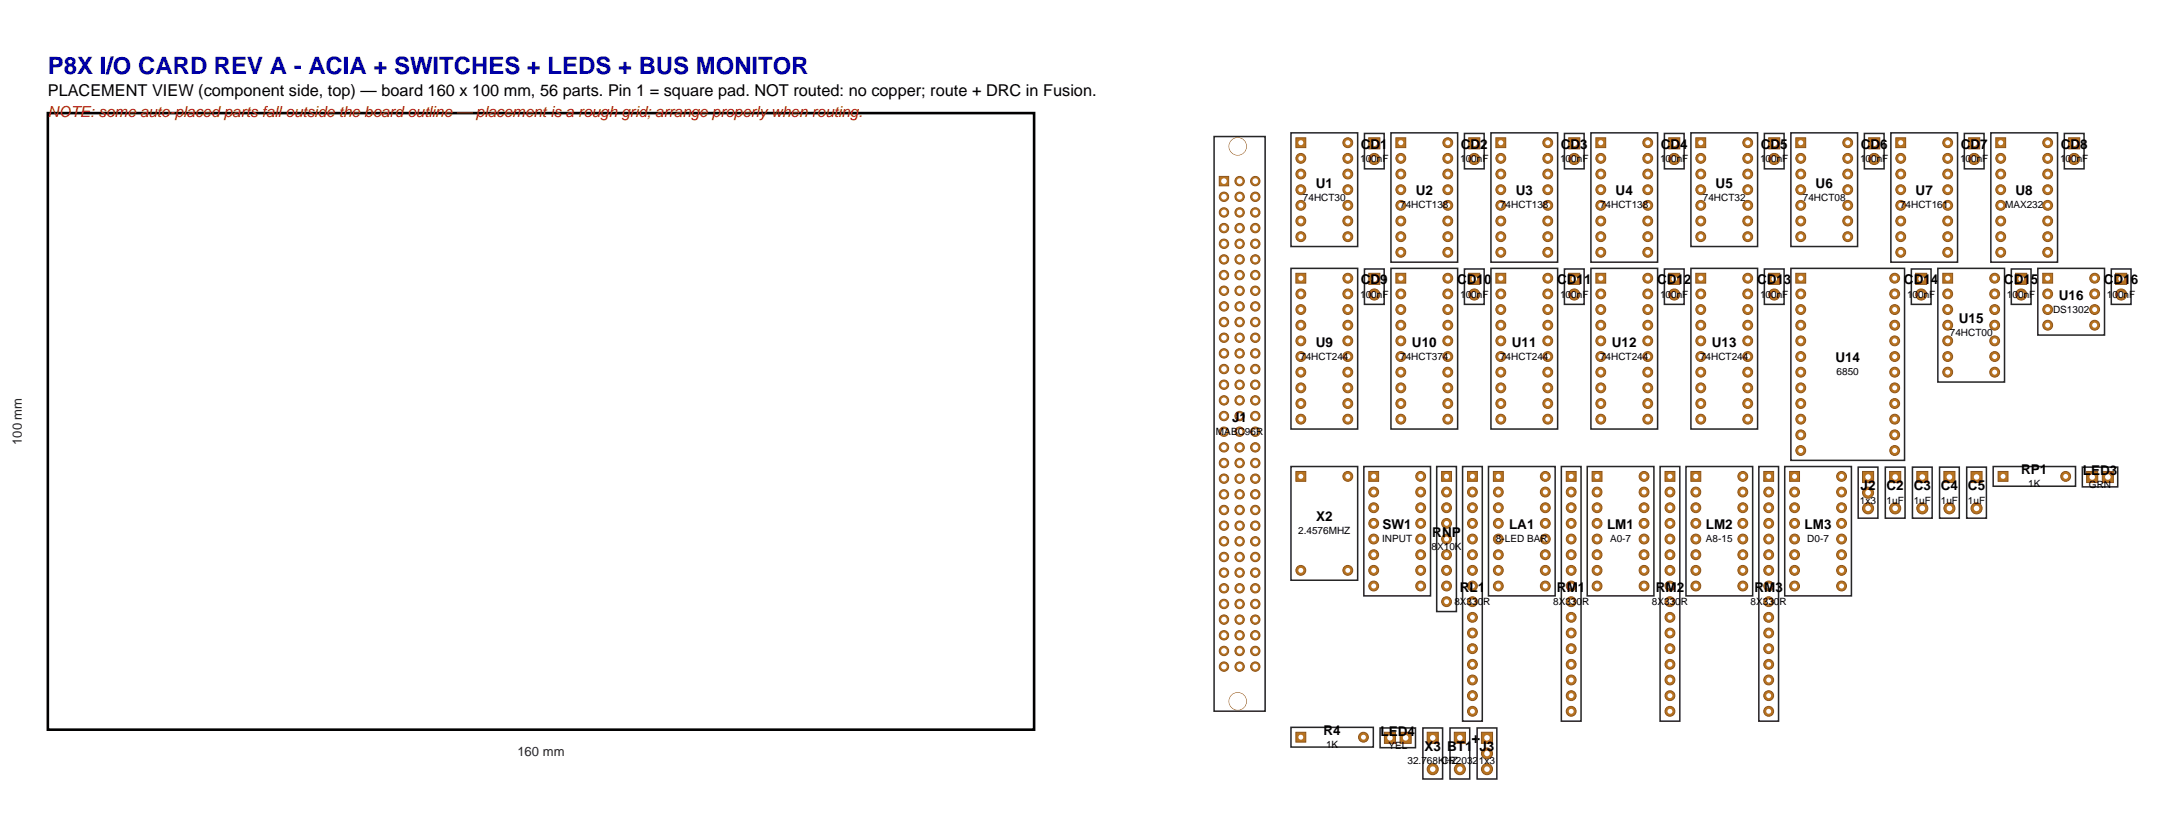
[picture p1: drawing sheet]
<svg xmlns="http://www.w3.org/2000/svg" width="352mm" height="133mm" viewBox="0 0 352 133" stroke-linecap="round" stroke-linejoin="round" font-family="sans-serif">
<defs><g id="words">
<text font-size="3.9" fill="#0000a6" x="7.8" y="12">P8X I/O CARD REV A - ACIA + SWITCHES + LEDS + BUS MONITOR</text>
<text font-size="2.6" x="7.8" y="15.5">PLACEMENT VIEW (component side, top) — board 160 x 100 mm, 56 parts. Pin 1 = square pad. NOT routed: no copper; route + DRC in Fusion.</text>
<text font-size="2.5" fill="#b81414" x="7.8" y="19">NOTE: some auto-placed parts fall outside the board outline — placement is a rough grid; arrange properly when routing.</text>
<text font-size="2.5" x="238.7" y="120.5">+</text>
<g font-size="2.2">
<text x="220.8" y="24.2">CD1</text>
<text x="237" y="24.2">CD2</text>
<text x="253.2" y="24.2">CD3</text>
<text x="269.4" y="24.2">CD4</text>
<text x="285.6" y="24.2">CD5</text>
<text x="301.9" y="24.2">CD6</text>
<text x="318.1" y="24.2">CD7</text>
<text x="334.3" y="24.2">CD8</text>
<text x="213.4" y="30.4">U1</text>
<text x="229.7" y="31.7">U2</text>
<text x="245.9" y="31.7">U3</text>
<text x="262.1" y="31.7">U4</text>
<text x="278.3" y="30.4">U5</text>
<text x="294.5" y="30.4">U6</text>
<text x="310.8" y="31.7">U7</text>
<text x="327" y="31.7">U8</text>
<text x="220.8" y="46.1">CD9</text>
<text x="236.4" y="46.1">CD10</text>
<text x="252.6" y="46.1">CD11</text>
<text x="268.8" y="46.1">CD12</text>
<text x="285" y="46.1">CD13</text>
<text x="308.9" y="46.1">CD14</text>
<text x="325.1" y="46.1">CD15</text>
<text x="341.3" y="46.1">CD16</text>
<text x="317.8" y="52.4">U15</text>
<text x="334" y="48.6">U16</text>
<text x="213.4" y="56.2">U9</text>
<text x="229.1" y="56.2">U10</text>
<text x="245.3" y="56.2">U11</text>
<text x="261.5" y="56.2">U12</text>
<text x="277.7" y="56.2">U13</text>
<text x="297.7" y="58.7">U14</text>
<text x="199.9" y="68.4">J1</text>
<text x="327.9" y="76.9">RP1</text>
<text x="337.9" y="77">LED3</text>
<text x="301.8" y="79.6">J2</text>
<text x="306.1" y="79.6">C2</text>
<text x="310.5" y="79.6">C3</text>
<text x="314.9" y="79.6">C4</text>
<text x="319.3" y="79.6">C5</text>
<text x="213.5" y="84.5">X2</text>
<text x="224.3" y="85.8">SW1</text>
<text x="232.4" y="87.1">RNP</text>
<text x="244.8" y="85.8">LA1</text>
<text x="260.7" y="85.8">LM1</text>
<text x="276.7" y="85.8">LM2</text>
<text x="292.8" y="85.8">LM3</text>
<text x="236.8" y="96">RL1</text>
<text x="252.6" y="96">RM1</text>
<text x="268.6" y="96">RM2</text>
<text x="284.6" y="96">RM3</text>
<text x="214.7" y="119.2">R4</text>
<text x="224" y="119.3">LED4</text>
<text x="231.1" y="121.9">X3</text>
<text x="234.8" y="121.9">BT1</text>
<text x="240" y="121.9">J3</text>
</g>
<g font-size="2.1" fill="#262626">
<text x="3.5" y="72.2" transform="rotate(-90 3.5 72.2)">100 mm</text>
<text x="83.9" y="122.6">160 mm</text>
</g>
<g font-size="1.6">
<text x="220.7" y="26.3">100nF</text>
<text x="236.9" y="26.3">100nF</text>
<text x="253.1" y="26.3">100nF</text>
<text x="269.3" y="26.3">100nF</text>
<text x="285.5" y="26.3">100nF</text>
<text x="301.8" y="26.3">100nF</text>
<text x="318" y="26.3">100nF</text>
<text x="334.2" y="26.3">100nF</text>
<text x="211.4" y="32.5">74HCT30</text>
<text x="227.1" y="33.8">74HCT138</text>
<text x="243.4" y="33.8">74HCT138</text>
<text x="259.6" y="33.8">74HCT138</text>
<text x="276.2" y="32.5">74HCT32</text>
<text x="292.5" y="32.5">74HCT08</text>
<text x="308.2" y="33.8">74HCT161</text>
<text x="325.3" y="33.8">MAX232</text>
<text x="220.7" y="48.3">100nF</text>
<text x="236.9" y="48.3">100nF</text>
<text x="253.1" y="48.3">100nF</text>
<text x="269.3" y="48.3">100nF</text>
<text x="285.5" y="48.3">100nF</text>
<text x="309.4" y="48.3">100nF</text>
<text x="325.6" y="48.3">100nF</text>
<text x="333.1" y="50.7">DS1302</text>
<text x="341.8" y="48.3">100nF</text>
<text x="210.9" y="58.3">74HCT244</text>
<text x="227.1" y="58.3">74HCT374</text>
<text x="243.4" y="58.3">74HCT244</text>
<text x="259.6" y="58.3">74HCT244</text>
<text x="275.8" y="58.3">74HCT244</text>
<text x="316.3" y="54.5">74HCT00</text>
<text x="297.9" y="60.9">6850</text>
<text x="197.3" y="70.5">MABC96R</text>
<text x="301.7" y="81.7">1x3</text>
<text x="306.1" y="81.7">1uF</text>
<text x="310.5" y="81.7">1uF</text>
<text x="314.9" y="81.7">1uF</text>
<text x="319.3" y="81.7">1uF</text>
<text x="329" y="79">1K</text>
<text x="338.9" y="79.1">GRN</text>
<text x="210.6" y="86.6">2.4576MHZ</text>
<text x="224.2" y="87.9">INPUT</text>
<text x="232.2" y="89.2">8X10K</text>
<text x="242.7" y="87.9">8-LED BAR</text>
<text x="261.2" y="87.9">A0-7</text>
<text x="276.8" y="87.9">A8-15</text>
<text x="293.2" y="87.9">D0-7</text>
<text x="235.9" y="98.1">8X330R</text>
<text x="252" y="98.1">8X330R</text>
<text x="268" y="98.1">8X330R</text>
<text x="284" y="98.1">8X330R</text>
<text x="215.1" y="121.3">1K</text>
<text x="225.2" y="121.4">YEL</text>
<text x="228.3" y="124">32.768KHZ</text>
<text x="233.9" y="124">CR2032</text>
<text x="239.9" y="124">1x3</text>
</g>
</g></defs>
<path d="M7.8 18.3h160v100h-160z" fill="none" stroke="#000" stroke-width=".42"/>
<path d="M197 22.1h8.2v93.2h-8.2z" fill="none" stroke="#262626" stroke-width=".25"/>
<path d="M197.8 28.6h1.5v1.5h-1.5z" fill-rule="evenodd" fill="#b8731f" stroke="#8c541a" stroke-width=".16"/>
<circle cx="198.6" cy="29.4" r=".46" fill="#fff"/>
<circle cx="198.6" cy="31.9" r=".76" fill="#b8731f" stroke="#8c541a" stroke-width=".16"/>
<circle cx="198.6" cy="31.9" r=".46" fill="#fff"/>
<circle cx="198.6" cy="34.5" r=".76" fill="#b8731f" stroke="#8c541a" stroke-width=".16"/>
<circle cx="198.6" cy="34.5" r=".46" fill="#fff"/>
<circle cx="198.6" cy="37" r=".76" fill="#b8731f" stroke="#8c541a" stroke-width=".16"/>
<circle cx="198.6" cy="37" r=".46" fill="#fff"/>
<circle cx="198.6" cy="39.5" r=".76" fill="#b8731f" stroke="#8c541a" stroke-width=".16"/>
<circle cx="198.6" cy="39.5" r=".46" fill="#fff"/>
<circle cx="198.6" cy="42.1" r=".76" fill="#b8731f" stroke="#8c541a" stroke-width=".16"/>
<circle cx="198.6" cy="42.1" r=".46" fill="#fff"/>
<circle cx="198.6" cy="44.6" r=".76" fill="#b8731f" stroke="#8c541a" stroke-width=".16"/>
<circle cx="198.6" cy="44.6" r=".46" fill="#fff"/>
<circle cx="198.6" cy="47.2" r=".76" fill="#b8731f" stroke="#8c541a" stroke-width=".16"/>
<circle cx="198.6" cy="47.2" r=".46" fill="#fff"/>
<circle cx="198.6" cy="49.7" r=".76" fill="#b8731f" stroke="#8c541a" stroke-width=".16"/>
<circle cx="198.6" cy="49.7" r=".46" fill="#fff"/>
<circle cx="198.6" cy="52.2" r=".76" fill="#b8731f" stroke="#8c541a" stroke-width=".16"/>
<circle cx="198.6" cy="52.2" r=".46" fill="#fff"/>
<circle cx="198.6" cy="54.8" r=".76" fill="#b8731f" stroke="#8c541a" stroke-width=".16"/>
<circle cx="198.6" cy="54.8" r=".46" fill="#fff"/>
<circle cx="198.6" cy="57.3" r=".76" fill="#b8731f" stroke="#8c541a" stroke-width=".16"/>
<circle cx="198.6" cy="57.3" r=".46" fill="#fff"/>
<circle cx="198.6" cy="59.9" r=".76" fill="#b8731f" stroke="#8c541a" stroke-width=".16"/>
<circle cx="198.6" cy="59.9" r=".46" fill="#fff"/>
<circle cx="198.6" cy="62.4" r=".76" fill="#b8731f" stroke="#8c541a" stroke-width=".16"/>
<circle cx="198.6" cy="62.4" r=".46" fill="#fff"/>
<circle cx="198.6" cy="64.9" r=".76" fill="#b8731f" stroke="#8c541a" stroke-width=".16"/>
<circle cx="198.6" cy="64.9" r=".46" fill="#fff"/>
<circle cx="198.6" cy="67.5" r=".76" fill="#b8731f" stroke="#8c541a" stroke-width=".16"/>
<circle cx="198.6" cy="67.5" r=".46" fill="#fff"/>
<circle cx="198.6" cy="70" r=".76" fill="#b8731f" stroke="#8c541a" stroke-width=".16"/>
<circle cx="198.6" cy="70" r=".46" fill="#fff"/>
<circle cx="198.6" cy="72.6" r=".76" fill="#b8731f" stroke="#8c541a" stroke-width=".16"/>
<circle cx="198.6" cy="72.6" r=".46" fill="#fff"/>
<circle cx="198.6" cy="75.1" r=".76" fill="#b8731f" stroke="#8c541a" stroke-width=".16"/>
<circle cx="198.6" cy="75.1" r=".46" fill="#fff"/>
<circle cx="198.6" cy="77.6" r=".76" fill="#b8731f" stroke="#8c541a" stroke-width=".16"/>
<circle cx="198.6" cy="77.6" r=".46" fill="#fff"/>
<circle cx="198.6" cy="80.2" r=".76" fill="#b8731f" stroke="#8c541a" stroke-width=".16"/>
<circle cx="198.6" cy="80.2" r=".46" fill="#fff"/>
<circle cx="198.6" cy="82.7" r=".76" fill="#b8731f" stroke="#8c541a" stroke-width=".16"/>
<circle cx="198.6" cy="82.7" r=".46" fill="#fff"/>
<circle cx="198.6" cy="85.3" r=".76" fill="#b8731f" stroke="#8c541a" stroke-width=".16"/>
<circle cx="198.6" cy="85.3" r=".46" fill="#fff"/>
<circle cx="198.6" cy="87.8" r=".76" fill="#b8731f" stroke="#8c541a" stroke-width=".16"/>
<circle cx="198.6" cy="87.8" r=".46" fill="#fff"/>
<circle cx="198.6" cy="90.3" r=".76" fill="#b8731f" stroke="#8c541a" stroke-width=".16"/>
<circle cx="198.6" cy="90.3" r=".46" fill="#fff"/>
<circle cx="198.6" cy="92.9" r=".76" fill="#b8731f" stroke="#8c541a" stroke-width=".16"/>
<circle cx="198.6" cy="92.9" r=".46" fill="#fff"/>
<circle cx="198.6" cy="95.4" r=".76" fill="#b8731f" stroke="#8c541a" stroke-width=".16"/>
<circle cx="198.6" cy="95.4" r=".46" fill="#fff"/>
<circle cx="198.6" cy="98" r=".76" fill="#b8731f" stroke="#8c541a" stroke-width=".16"/>
<circle cx="198.6" cy="98" r=".46" fill="#fff"/>
<circle cx="198.6" cy="100.5" r=".76" fill="#b8731f" stroke="#8c541a" stroke-width=".16"/>
<circle cx="198.6" cy="100.5" r=".46" fill="#fff"/>
<circle cx="198.6" cy="103" r=".76" fill="#b8731f" stroke="#8c541a" stroke-width=".16"/>
<circle cx="198.6" cy="103" r=".46" fill="#fff"/>
<circle cx="198.6" cy="105.6" r=".76" fill="#b8731f" stroke="#8c541a" stroke-width=".16"/>
<circle cx="198.6" cy="105.6" r=".46" fill="#fff"/>
<circle cx="198.6" cy="108.1" r=".76" fill="#b8731f" stroke="#8c541a" stroke-width=".16"/>
<circle cx="198.6" cy="108.1" r=".46" fill="#fff"/>
<circle cx="201.1" cy="29.4" r=".76" fill="#b8731f" stroke="#8c541a" stroke-width=".16"/>
<circle cx="201.1" cy="29.4" r=".46" fill="#fff"/>
<circle cx="201.1" cy="31.9" r=".76" fill="#b8731f" stroke="#8c541a" stroke-width=".16"/>
<circle cx="201.1" cy="31.9" r=".46" fill="#fff"/>
<circle cx="201.1" cy="34.5" r=".76" fill="#b8731f" stroke="#8c541a" stroke-width=".16"/>
<circle cx="201.1" cy="34.5" r=".46" fill="#fff"/>
<circle cx="201.1" cy="37" r=".76" fill="#b8731f" stroke="#8c541a" stroke-width=".16"/>
<circle cx="201.1" cy="37" r=".46" fill="#fff"/>
<circle cx="201.1" cy="39.5" r=".76" fill="#b8731f" stroke="#8c541a" stroke-width=".16"/>
<circle cx="201.1" cy="39.5" r=".46" fill="#fff"/>
<circle cx="201.1" cy="42.1" r=".76" fill="#b8731f" stroke="#8c541a" stroke-width=".16"/>
<circle cx="201.1" cy="42.1" r=".46" fill="#fff"/>
<circle cx="201.1" cy="44.6" r=".76" fill="#b8731f" stroke="#8c541a" stroke-width=".16"/>
<circle cx="201.1" cy="44.6" r=".46" fill="#fff"/>
<circle cx="201.1" cy="47.2" r=".76" fill="#b8731f" stroke="#8c541a" stroke-width=".16"/>
<circle cx="201.1" cy="47.2" r=".46" fill="#fff"/>
<circle cx="201.1" cy="49.7" r=".76" fill="#b8731f" stroke="#8c541a" stroke-width=".16"/>
<circle cx="201.1" cy="49.7" r=".46" fill="#fff"/>
<circle cx="201.1" cy="52.2" r=".76" fill="#b8731f" stroke="#8c541a" stroke-width=".16"/>
<circle cx="201.1" cy="52.2" r=".46" fill="#fff"/>
<circle cx="201.1" cy="54.8" r=".76" fill="#b8731f" stroke="#8c541a" stroke-width=".16"/>
<circle cx="201.1" cy="54.8" r=".46" fill="#fff"/>
<circle cx="201.1" cy="57.3" r=".76" fill="#b8731f" stroke="#8c541a" stroke-width=".16"/>
<circle cx="201.1" cy="57.3" r=".46" fill="#fff"/>
<circle cx="201.1" cy="59.9" r=".76" fill="#b8731f" stroke="#8c541a" stroke-width=".16"/>
<circle cx="201.1" cy="59.9" r=".46" fill="#fff"/>
<circle cx="201.1" cy="62.4" r=".76" fill="#b8731f" stroke="#8c541a" stroke-width=".16"/>
<circle cx="201.1" cy="62.4" r=".46" fill="#fff"/>
<circle cx="201.1" cy="64.9" r=".76" fill="#b8731f" stroke="#8c541a" stroke-width=".16"/>
<circle cx="201.1" cy="64.9" r=".46" fill="#fff"/>
<circle cx="201.1" cy="67.5" r=".76" fill="#b8731f" stroke="#8c541a" stroke-width=".16"/>
<circle cx="201.1" cy="67.5" r=".46" fill="#fff"/>
<circle cx="201.1" cy="70" r=".76" fill="#b8731f" stroke="#8c541a" stroke-width=".16"/>
<circle cx="201.1" cy="70" r=".46" fill="#fff"/>
<circle cx="201.1" cy="72.6" r=".76" fill="#b8731f" stroke="#8c541a" stroke-width=".16"/>
<circle cx="201.1" cy="72.6" r=".46" fill="#fff"/>
<circle cx="201.1" cy="75.1" r=".76" fill="#b8731f" stroke="#8c541a" stroke-width=".16"/>
<circle cx="201.1" cy="75.1" r=".46" fill="#fff"/>
<circle cx="201.1" cy="77.6" r=".76" fill="#b8731f" stroke="#8c541a" stroke-width=".16"/>
<circle cx="201.1" cy="77.6" r=".46" fill="#fff"/>
<circle cx="201.1" cy="80.2" r=".76" fill="#b8731f" stroke="#8c541a" stroke-width=".16"/>
<circle cx="201.1" cy="80.2" r=".46" fill="#fff"/>
<circle cx="201.1" cy="82.7" r=".76" fill="#b8731f" stroke="#8c541a" stroke-width=".16"/>
<circle cx="201.1" cy="82.7" r=".46" fill="#fff"/>
<circle cx="201.1" cy="85.3" r=".76" fill="#b8731f" stroke="#8c541a" stroke-width=".16"/>
<circle cx="201.1" cy="85.3" r=".46" fill="#fff"/>
<circle cx="201.1" cy="87.8" r=".76" fill="#b8731f" stroke="#8c541a" stroke-width=".16"/>
<circle cx="201.1" cy="87.8" r=".46" fill="#fff"/>
<circle cx="201.1" cy="90.3" r=".76" fill="#b8731f" stroke="#8c541a" stroke-width=".16"/>
<circle cx="201.1" cy="90.3" r=".46" fill="#fff"/>
<circle cx="201.1" cy="92.9" r=".76" fill="#b8731f" stroke="#8c541a" stroke-width=".16"/>
<circle cx="201.1" cy="92.9" r=".46" fill="#fff"/>
<circle cx="201.1" cy="95.4" r=".76" fill="#b8731f" stroke="#8c541a" stroke-width=".16"/>
<circle cx="201.1" cy="95.4" r=".46" fill="#fff"/>
<circle cx="201.1" cy="98" r=".76" fill="#b8731f" stroke="#8c541a" stroke-width=".16"/>
<circle cx="201.1" cy="98" r=".46" fill="#fff"/>
<circle cx="201.1" cy="100.5" r=".76" fill="#b8731f" stroke="#8c541a" stroke-width=".16"/>
<circle cx="201.1" cy="100.5" r=".46" fill="#fff"/>
<circle cx="201.1" cy="103" r=".76" fill="#b8731f" stroke="#8c541a" stroke-width=".16"/>
<circle cx="201.1" cy="103" r=".46" fill="#fff"/>
<circle cx="201.1" cy="105.6" r=".76" fill="#b8731f" stroke="#8c541a" stroke-width=".16"/>
<circle cx="201.1" cy="105.6" r=".46" fill="#fff"/>
<circle cx="201.1" cy="108.1" r=".76" fill="#b8731f" stroke="#8c541a" stroke-width=".16"/>
<circle cx="201.1" cy="108.1" r=".46" fill="#fff"/>
<circle cx="203.6" cy="29.4" r=".76" fill="#b8731f" stroke="#8c541a" stroke-width=".16"/>
<circle cx="203.6" cy="29.4" r=".46" fill="#fff"/>
<circle cx="203.6" cy="31.9" r=".76" fill="#b8731f" stroke="#8c541a" stroke-width=".16"/>
<circle cx="203.6" cy="31.9" r=".46" fill="#fff"/>
<circle cx="203.6" cy="34.5" r=".76" fill="#b8731f" stroke="#8c541a" stroke-width=".16"/>
<circle cx="203.6" cy="34.5" r=".46" fill="#fff"/>
<circle cx="203.6" cy="37" r=".76" fill="#b8731f" stroke="#8c541a" stroke-width=".16"/>
<circle cx="203.6" cy="37" r=".46" fill="#fff"/>
<circle cx="203.6" cy="39.5" r=".76" fill="#b8731f" stroke="#8c541a" stroke-width=".16"/>
<circle cx="203.6" cy="39.5" r=".46" fill="#fff"/>
<circle cx="203.6" cy="42.1" r=".76" fill="#b8731f" stroke="#8c541a" stroke-width=".16"/>
<circle cx="203.6" cy="42.1" r=".46" fill="#fff"/>
<circle cx="203.6" cy="44.6" r=".76" fill="#b8731f" stroke="#8c541a" stroke-width=".16"/>
<circle cx="203.6" cy="44.6" r=".46" fill="#fff"/>
<circle cx="203.6" cy="47.2" r=".76" fill="#b8731f" stroke="#8c541a" stroke-width=".16"/>
<circle cx="203.6" cy="47.2" r=".46" fill="#fff"/>
<circle cx="203.6" cy="49.7" r=".76" fill="#b8731f" stroke="#8c541a" stroke-width=".16"/>
<circle cx="203.6" cy="49.7" r=".46" fill="#fff"/>
<circle cx="203.6" cy="52.2" r=".76" fill="#b8731f" stroke="#8c541a" stroke-width=".16"/>
<circle cx="203.6" cy="52.2" r=".46" fill="#fff"/>
<circle cx="203.6" cy="54.8" r=".76" fill="#b8731f" stroke="#8c541a" stroke-width=".16"/>
<circle cx="203.6" cy="54.8" r=".46" fill="#fff"/>
<circle cx="203.6" cy="57.3" r=".76" fill="#b8731f" stroke="#8c541a" stroke-width=".16"/>
<circle cx="203.6" cy="57.3" r=".46" fill="#fff"/>
<circle cx="203.6" cy="59.9" r=".76" fill="#b8731f" stroke="#8c541a" stroke-width=".16"/>
<circle cx="203.6" cy="59.9" r=".46" fill="#fff"/>
<circle cx="203.6" cy="62.4" r=".76" fill="#b8731f" stroke="#8c541a" stroke-width=".16"/>
<circle cx="203.6" cy="62.4" r=".46" fill="#fff"/>
<circle cx="203.6" cy="64.9" r=".76" fill="#b8731f" stroke="#8c541a" stroke-width=".16"/>
<circle cx="203.6" cy="64.9" r=".46" fill="#fff"/>
<circle cx="203.6" cy="67.5" r=".76" fill="#b8731f" stroke="#8c541a" stroke-width=".16"/>
<circle cx="203.6" cy="67.5" r=".46" fill="#fff"/>
<circle cx="203.6" cy="70" r=".76" fill="#b8731f" stroke="#8c541a" stroke-width=".16"/>
<circle cx="203.6" cy="70" r=".46" fill="#fff"/>
<circle cx="203.6" cy="72.6" r=".76" fill="#b8731f" stroke="#8c541a" stroke-width=".16"/>
<circle cx="203.6" cy="72.6" r=".46" fill="#fff"/>
<circle cx="203.6" cy="75.1" r=".76" fill="#b8731f" stroke="#8c541a" stroke-width=".16"/>
<circle cx="203.6" cy="75.1" r=".46" fill="#fff"/>
<circle cx="203.6" cy="77.6" r=".76" fill="#b8731f" stroke="#8c541a" stroke-width=".16"/>
<circle cx="203.6" cy="77.6" r=".46" fill="#fff"/>
<circle cx="203.6" cy="80.2" r=".76" fill="#b8731f" stroke="#8c541a" stroke-width=".16"/>
<circle cx="203.6" cy="80.2" r=".46" fill="#fff"/>
<circle cx="203.6" cy="82.7" r=".76" fill="#b8731f" stroke="#8c541a" stroke-width=".16"/>
<circle cx="203.6" cy="82.7" r=".46" fill="#fff"/>
<circle cx="203.6" cy="85.3" r=".76" fill="#b8731f" stroke="#8c541a" stroke-width=".16"/>
<circle cx="203.6" cy="85.3" r=".46" fill="#fff"/>
<circle cx="203.6" cy="87.8" r=".76" fill="#b8731f" stroke="#8c541a" stroke-width=".16"/>
<circle cx="203.6" cy="87.8" r=".46" fill="#fff"/>
<circle cx="203.6" cy="90.3" r=".76" fill="#b8731f" stroke="#8c541a" stroke-width=".16"/>
<circle cx="203.6" cy="90.3" r=".46" fill="#fff"/>
<circle cx="203.6" cy="92.9" r=".76" fill="#b8731f" stroke="#8c541a" stroke-width=".16"/>
<circle cx="203.6" cy="92.9" r=".46" fill="#fff"/>
<circle cx="203.6" cy="95.4" r=".76" fill="#b8731f" stroke="#8c541a" stroke-width=".16"/>
<circle cx="203.6" cy="95.4" r=".46" fill="#fff"/>
<circle cx="203.6" cy="98" r=".76" fill="#b8731f" stroke="#8c541a" stroke-width=".16"/>
<circle cx="203.6" cy="98" r=".46" fill="#fff"/>
<circle cx="203.6" cy="100.5" r=".76" fill="#b8731f" stroke="#8c541a" stroke-width=".16"/>
<circle cx="203.6" cy="100.5" r=".46" fill="#fff"/>
<circle cx="203.6" cy="103" r=".76" fill="#b8731f" stroke="#8c541a" stroke-width=".16"/>
<circle cx="203.6" cy="103" r=".46" fill="#fff"/>
<circle cx="203.6" cy="105.6" r=".76" fill="#b8731f" stroke="#8c541a" stroke-width=".16"/>
<circle cx="203.6" cy="105.6" r=".46" fill="#fff"/>
<circle cx="203.6" cy="108.1" r=".76" fill="#b8731f" stroke="#8c541a" stroke-width=".16"/>
<circle cx="203.6" cy="108.1" r=".46" fill="#fff"/>
<circle cx="200.8" cy="23.7" r="1.4" fill="#b8731f" stroke="#8c541a" stroke-width=".16"/>
<circle cx="200.8" cy="23.7" r="1.4" fill="#fff"/>
<circle cx="200.8" cy="113.7" r="1.4" fill="#b8731f" stroke="#8c541a" stroke-width=".16"/>
<circle cx="200.8" cy="113.7" r="1.4" fill="#fff"/>
<path d="M209.4 21.5h10.9v18.5h-10.9z" fill="none" stroke="#262626" stroke-width=".25"/>
<path d="M210.2 22.3h1.6v1.6h-1.6z" fill-rule="evenodd" fill="#b8731f" stroke="#8c541a" stroke-width=".16"/>
<circle cx="211" cy="23.1" r=".41" fill="#fff"/>
<circle cx="211" cy="25.7" r=".8" fill="#b8731f" stroke="#8c541a" stroke-width=".16"/>
<circle cx="211" cy="25.7" r=".41" fill="#fff"/>
<circle cx="211" cy="28.2" r=".8" fill="#b8731f" stroke="#8c541a" stroke-width=".16"/>
<circle cx="211" cy="28.2" r=".41" fill="#fff"/>
<circle cx="211" cy="30.8" r=".8" fill="#b8731f" stroke="#8c541a" stroke-width=".16"/>
<circle cx="211" cy="30.8" r=".41" fill="#fff"/>
<circle cx="211" cy="33.3" r=".8" fill="#b8731f" stroke="#8c541a" stroke-width=".16"/>
<circle cx="211" cy="33.3" r=".41" fill="#fff"/>
<circle cx="211" cy="35.8" r=".8" fill="#b8731f" stroke="#8c541a" stroke-width=".16"/>
<circle cx="211" cy="35.8" r=".41" fill="#fff"/>
<circle cx="211" cy="38.4" r=".8" fill="#b8731f" stroke="#8c541a" stroke-width=".16"/>
<circle cx="211" cy="38.4" r=".41" fill="#fff"/>
<circle cx="218.7" cy="38.4" r=".8" fill="#b8731f" stroke="#8c541a" stroke-width=".16"/>
<circle cx="218.7" cy="38.4" r=".41" fill="#fff"/>
<circle cx="218.7" cy="35.8" r=".8" fill="#b8731f" stroke="#8c541a" stroke-width=".16"/>
<circle cx="218.7" cy="35.8" r=".41" fill="#fff"/>
<circle cx="218.7" cy="33.3" r=".8" fill="#b8731f" stroke="#8c541a" stroke-width=".16"/>
<circle cx="218.7" cy="33.3" r=".41" fill="#fff"/>
<circle cx="218.7" cy="30.8" r=".8" fill="#b8731f" stroke="#8c541a" stroke-width=".16"/>
<circle cx="218.7" cy="30.8" r=".41" fill="#fff"/>
<circle cx="218.7" cy="28.2" r=".8" fill="#b8731f" stroke="#8c541a" stroke-width=".16"/>
<circle cx="218.7" cy="28.2" r=".41" fill="#fff"/>
<circle cx="218.7" cy="25.7" r=".8" fill="#b8731f" stroke="#8c541a" stroke-width=".16"/>
<circle cx="218.7" cy="25.7" r=".41" fill="#fff"/>
<circle cx="218.7" cy="23.1" r=".8" fill="#b8731f" stroke="#8c541a" stroke-width=".16"/>
<circle cx="218.7" cy="23.1" r=".41" fill="#fff"/>
<path d="M221.4 21.6h3.2v5.8h-3.2z" fill="none" stroke="#262626" stroke-width=".25"/>
<path d="M222.1 22.3h1.8v1.8h-1.8z" fill-rule="evenodd" fill="#b8731f" stroke="#8c541a" stroke-width=".16"/>
<circle cx="223" cy="23.2" r=".45" fill="#fff"/>
<circle cx="223" cy="25.8" r=".9" fill="#b8731f" stroke="#8c541a" stroke-width=".16"/>
<circle cx="223" cy="25.8" r=".45" fill="#fff"/>
<path d="M225.7 21.5h10.8v21h-10.8z" fill="none" stroke="#262626" stroke-width=".25"/>
<path d="M226.5 22.3h1.6v1.6h-1.6z" fill-rule="evenodd" fill="#b8731f" stroke="#8c541a" stroke-width=".16"/>
<circle cx="227.3" cy="23.1" r=".41" fill="#fff"/>
<circle cx="227.3" cy="25.7" r=".8" fill="#b8731f" stroke="#8c541a" stroke-width=".16"/>
<circle cx="227.3" cy="25.7" r=".41" fill="#fff"/>
<circle cx="227.3" cy="28.2" r=".8" fill="#b8731f" stroke="#8c541a" stroke-width=".16"/>
<circle cx="227.3" cy="28.2" r=".41" fill="#fff"/>
<circle cx="227.3" cy="30.8" r=".8" fill="#b8731f" stroke="#8c541a" stroke-width=".16"/>
<circle cx="227.3" cy="30.8" r=".41" fill="#fff"/>
<circle cx="227.3" cy="33.3" r=".8" fill="#b8731f" stroke="#8c541a" stroke-width=".16"/>
<circle cx="227.3" cy="33.3" r=".41" fill="#fff"/>
<circle cx="227.3" cy="35.8" r=".8" fill="#b8731f" stroke="#8c541a" stroke-width=".16"/>
<circle cx="227.3" cy="35.8" r=".41" fill="#fff"/>
<circle cx="227.3" cy="38.4" r=".8" fill="#b8731f" stroke="#8c541a" stroke-width=".16"/>
<circle cx="227.3" cy="38.4" r=".41" fill="#fff"/>
<circle cx="227.3" cy="40.9" r=".8" fill="#b8731f" stroke="#8c541a" stroke-width=".16"/>
<circle cx="227.3" cy="40.9" r=".41" fill="#fff"/>
<circle cx="234.9" cy="40.9" r=".8" fill="#b8731f" stroke="#8c541a" stroke-width=".16"/>
<circle cx="234.9" cy="40.9" r=".41" fill="#fff"/>
<circle cx="234.9" cy="38.4" r=".8" fill="#b8731f" stroke="#8c541a" stroke-width=".16"/>
<circle cx="234.9" cy="38.4" r=".41" fill="#fff"/>
<circle cx="234.9" cy="35.8" r=".8" fill="#b8731f" stroke="#8c541a" stroke-width=".16"/>
<circle cx="234.9" cy="35.8" r=".41" fill="#fff"/>
<circle cx="234.9" cy="33.3" r=".8" fill="#b8731f" stroke="#8c541a" stroke-width=".16"/>
<circle cx="234.9" cy="33.3" r=".41" fill="#fff"/>
<circle cx="234.9" cy="30.8" r=".8" fill="#b8731f" stroke="#8c541a" stroke-width=".16"/>
<circle cx="234.9" cy="30.8" r=".41" fill="#fff"/>
<circle cx="234.9" cy="28.2" r=".8" fill="#b8731f" stroke="#8c541a" stroke-width=".16"/>
<circle cx="234.9" cy="28.2" r=".41" fill="#fff"/>
<circle cx="234.9" cy="25.7" r=".8" fill="#b8731f" stroke="#8c541a" stroke-width=".16"/>
<circle cx="234.9" cy="25.7" r=".41" fill="#fff"/>
<circle cx="234.9" cy="23.1" r=".8" fill="#b8731f" stroke="#8c541a" stroke-width=".16"/>
<circle cx="234.9" cy="23.1" r=".41" fill="#fff"/>
<path d="M237.6 21.6h3.2v5.8h-3.2z" fill="none" stroke="#262626" stroke-width=".25"/>
<path d="M238.3 22.3h1.8v1.8h-1.8z" fill-rule="evenodd" fill="#b8731f" stroke="#8c541a" stroke-width=".16"/>
<circle cx="239.2" cy="23.2" r=".45" fill="#fff"/>
<circle cx="239.2" cy="25.8" r=".9" fill="#b8731f" stroke="#8c541a" stroke-width=".16"/>
<circle cx="239.2" cy="25.8" r=".45" fill="#fff"/>
<path d="M241.9 21.5h10.8v21h-10.8z" fill="none" stroke="#262626" stroke-width=".25"/>
<path d="M242.7 22.3h1.6v1.6h-1.6z" fill-rule="evenodd" fill="#b8731f" stroke="#8c541a" stroke-width=".16"/>
<circle cx="243.5" cy="23.1" r=".41" fill="#fff"/>
<circle cx="243.5" cy="25.7" r=".8" fill="#b8731f" stroke="#8c541a" stroke-width=".16"/>
<circle cx="243.5" cy="25.7" r=".41" fill="#fff"/>
<circle cx="243.5" cy="28.2" r=".8" fill="#b8731f" stroke="#8c541a" stroke-width=".16"/>
<circle cx="243.5" cy="28.2" r=".41" fill="#fff"/>
<circle cx="243.5" cy="30.8" r=".8" fill="#b8731f" stroke="#8c541a" stroke-width=".16"/>
<circle cx="243.5" cy="30.8" r=".41" fill="#fff"/>
<circle cx="243.5" cy="33.3" r=".8" fill="#b8731f" stroke="#8c541a" stroke-width=".16"/>
<circle cx="243.5" cy="33.3" r=".41" fill="#fff"/>
<circle cx="243.5" cy="35.8" r=".8" fill="#b8731f" stroke="#8c541a" stroke-width=".16"/>
<circle cx="243.5" cy="35.8" r=".41" fill="#fff"/>
<circle cx="243.5" cy="38.4" r=".8" fill="#b8731f" stroke="#8c541a" stroke-width=".16"/>
<circle cx="243.5" cy="38.4" r=".41" fill="#fff"/>
<circle cx="243.5" cy="40.9" r=".8" fill="#b8731f" stroke="#8c541a" stroke-width=".16"/>
<circle cx="243.5" cy="40.9" r=".41" fill="#fff"/>
<circle cx="251.1" cy="40.9" r=".8" fill="#b8731f" stroke="#8c541a" stroke-width=".16"/>
<circle cx="251.1" cy="40.9" r=".41" fill="#fff"/>
<circle cx="251.1" cy="38.4" r=".8" fill="#b8731f" stroke="#8c541a" stroke-width=".16"/>
<circle cx="251.1" cy="38.4" r=".41" fill="#fff"/>
<circle cx="251.1" cy="35.8" r=".8" fill="#b8731f" stroke="#8c541a" stroke-width=".16"/>
<circle cx="251.1" cy="35.8" r=".41" fill="#fff"/>
<circle cx="251.1" cy="33.3" r=".8" fill="#b8731f" stroke="#8c541a" stroke-width=".16"/>
<circle cx="251.1" cy="33.3" r=".41" fill="#fff"/>
<circle cx="251.1" cy="30.8" r=".8" fill="#b8731f" stroke="#8c541a" stroke-width=".16"/>
<circle cx="251.1" cy="30.8" r=".41" fill="#fff"/>
<circle cx="251.1" cy="28.2" r=".8" fill="#b8731f" stroke="#8c541a" stroke-width=".16"/>
<circle cx="251.1" cy="28.2" r=".41" fill="#fff"/>
<circle cx="251.1" cy="25.7" r=".8" fill="#b8731f" stroke="#8c541a" stroke-width=".16"/>
<circle cx="251.1" cy="25.7" r=".41" fill="#fff"/>
<circle cx="251.1" cy="23.1" r=".8" fill="#b8731f" stroke="#8c541a" stroke-width=".16"/>
<circle cx="251.1" cy="23.1" r=".41" fill="#fff"/>
<path d="M253.8 21.6h3.2v5.8h-3.2z" fill="none" stroke="#262626" stroke-width=".25"/>
<path d="M254.5 22.3h1.8v1.8h-1.8z" fill-rule="evenodd" fill="#b8731f" stroke="#8c541a" stroke-width=".16"/>
<circle cx="255.4" cy="23.2" r=".45" fill="#fff"/>
<circle cx="255.4" cy="25.8" r=".9" fill="#b8731f" stroke="#8c541a" stroke-width=".16"/>
<circle cx="255.4" cy="25.8" r=".45" fill="#fff"/>
<path d="M258.1 21.5h10.8v21h-10.8z" fill="none" stroke="#262626" stroke-width=".25"/>
<path d="M258.9 22.3h1.6v1.6h-1.6z" fill-rule="evenodd" fill="#b8731f" stroke="#8c541a" stroke-width=".16"/>
<circle cx="259.7" cy="23.1" r=".41" fill="#fff"/>
<circle cx="259.7" cy="25.7" r=".8" fill="#b8731f" stroke="#8c541a" stroke-width=".16"/>
<circle cx="259.7" cy="25.7" r=".41" fill="#fff"/>
<circle cx="259.7" cy="28.2" r=".8" fill="#b8731f" stroke="#8c541a" stroke-width=".16"/>
<circle cx="259.7" cy="28.2" r=".41" fill="#fff"/>
<circle cx="259.7" cy="30.8" r=".8" fill="#b8731f" stroke="#8c541a" stroke-width=".16"/>
<circle cx="259.7" cy="30.8" r=".41" fill="#fff"/>
<circle cx="259.7" cy="33.3" r=".8" fill="#b8731f" stroke="#8c541a" stroke-width=".16"/>
<circle cx="259.7" cy="33.3" r=".41" fill="#fff"/>
<circle cx="259.7" cy="35.8" r=".8" fill="#b8731f" stroke="#8c541a" stroke-width=".16"/>
<circle cx="259.7" cy="35.8" r=".41" fill="#fff"/>
<circle cx="259.7" cy="38.4" r=".8" fill="#b8731f" stroke="#8c541a" stroke-width=".16"/>
<circle cx="259.7" cy="38.4" r=".41" fill="#fff"/>
<circle cx="259.7" cy="40.9" r=".8" fill="#b8731f" stroke="#8c541a" stroke-width=".16"/>
<circle cx="259.7" cy="40.9" r=".41" fill="#fff"/>
<circle cx="267.3" cy="40.9" r=".8" fill="#b8731f" stroke="#8c541a" stroke-width=".16"/>
<circle cx="267.3" cy="40.9" r=".41" fill="#fff"/>
<circle cx="267.3" cy="38.4" r=".8" fill="#b8731f" stroke="#8c541a" stroke-width=".16"/>
<circle cx="267.3" cy="38.4" r=".41" fill="#fff"/>
<circle cx="267.3" cy="35.8" r=".8" fill="#b8731f" stroke="#8c541a" stroke-width=".16"/>
<circle cx="267.3" cy="35.8" r=".41" fill="#fff"/>
<circle cx="267.3" cy="33.3" r=".8" fill="#b8731f" stroke="#8c541a" stroke-width=".16"/>
<circle cx="267.3" cy="33.3" r=".41" fill="#fff"/>
<circle cx="267.3" cy="30.8" r=".8" fill="#b8731f" stroke="#8c541a" stroke-width=".16"/>
<circle cx="267.3" cy="30.8" r=".41" fill="#fff"/>
<circle cx="267.3" cy="28.2" r=".8" fill="#b8731f" stroke="#8c541a" stroke-width=".16"/>
<circle cx="267.3" cy="28.2" r=".41" fill="#fff"/>
<circle cx="267.3" cy="25.7" r=".8" fill="#b8731f" stroke="#8c541a" stroke-width=".16"/>
<circle cx="267.3" cy="25.7" r=".41" fill="#fff"/>
<circle cx="267.3" cy="23.1" r=".8" fill="#b8731f" stroke="#8c541a" stroke-width=".16"/>
<circle cx="267.3" cy="23.1" r=".41" fill="#fff"/>
<path d="M270 21.6h3.2v5.8h-3.2z" fill="none" stroke="#262626" stroke-width=".25"/>
<path d="M270.7 22.3h1.8v1.8h-1.8z" fill-rule="evenodd" fill="#b8731f" stroke="#8c541a" stroke-width=".16"/>
<circle cx="271.6" cy="23.2" r=".45" fill="#fff"/>
<circle cx="271.6" cy="25.8" r=".9" fill="#b8731f" stroke="#8c541a" stroke-width=".16"/>
<circle cx="271.6" cy="25.8" r=".45" fill="#fff"/>
<path d="M274.3 21.5h10.8v18.5h-10.8z" fill="none" stroke="#262626" stroke-width=".25"/>
<path d="M275.1 22.3h1.6v1.6h-1.6z" fill-rule="evenodd" fill="#b8731f" stroke="#8c541a" stroke-width=".16"/>
<circle cx="275.9" cy="23.1" r=".41" fill="#fff"/>
<circle cx="275.9" cy="25.7" r=".8" fill="#b8731f" stroke="#8c541a" stroke-width=".16"/>
<circle cx="275.9" cy="25.7" r=".41" fill="#fff"/>
<circle cx="275.9" cy="28.2" r=".8" fill="#b8731f" stroke="#8c541a" stroke-width=".16"/>
<circle cx="275.9" cy="28.2" r=".41" fill="#fff"/>
<circle cx="275.9" cy="30.8" r=".8" fill="#b8731f" stroke="#8c541a" stroke-width=".16"/>
<circle cx="275.9" cy="30.8" r=".41" fill="#fff"/>
<circle cx="275.9" cy="33.3" r=".8" fill="#b8731f" stroke="#8c541a" stroke-width=".16"/>
<circle cx="275.9" cy="33.3" r=".41" fill="#fff"/>
<circle cx="275.9" cy="35.8" r=".8" fill="#b8731f" stroke="#8c541a" stroke-width=".16"/>
<circle cx="275.9" cy="35.8" r=".41" fill="#fff"/>
<circle cx="275.9" cy="38.4" r=".8" fill="#b8731f" stroke="#8c541a" stroke-width=".16"/>
<circle cx="275.9" cy="38.4" r=".41" fill="#fff"/>
<circle cx="283.5" cy="38.4" r=".8" fill="#b8731f" stroke="#8c541a" stroke-width=".16"/>
<circle cx="283.5" cy="38.4" r=".41" fill="#fff"/>
<circle cx="283.5" cy="35.8" r=".8" fill="#b8731f" stroke="#8c541a" stroke-width=".16"/>
<circle cx="283.5" cy="35.8" r=".41" fill="#fff"/>
<circle cx="283.5" cy="33.3" r=".8" fill="#b8731f" stroke="#8c541a" stroke-width=".16"/>
<circle cx="283.5" cy="33.3" r=".41" fill="#fff"/>
<circle cx="283.5" cy="30.8" r=".8" fill="#b8731f" stroke="#8c541a" stroke-width=".16"/>
<circle cx="283.5" cy="30.8" r=".41" fill="#fff"/>
<circle cx="283.5" cy="28.2" r=".8" fill="#b8731f" stroke="#8c541a" stroke-width=".16"/>
<circle cx="283.5" cy="28.2" r=".41" fill="#fff"/>
<circle cx="283.5" cy="25.7" r=".8" fill="#b8731f" stroke="#8c541a" stroke-width=".16"/>
<circle cx="283.5" cy="25.7" r=".41" fill="#fff"/>
<circle cx="283.5" cy="23.1" r=".8" fill="#b8731f" stroke="#8c541a" stroke-width=".16"/>
<circle cx="283.5" cy="23.1" r=".41" fill="#fff"/>
<path d="M286.2 21.6h3.2v5.8h-3.2z" fill="none" stroke="#262626" stroke-width=".25"/>
<path d="M286.9 22.3h1.8v1.8h-1.8z" fill-rule="evenodd" fill="#b8731f" stroke="#8c541a" stroke-width=".16"/>
<circle cx="287.8" cy="23.2" r=".45" fill="#fff"/>
<circle cx="287.8" cy="25.8" r=".9" fill="#b8731f" stroke="#8c541a" stroke-width=".16"/>
<circle cx="287.8" cy="25.8" r=".45" fill="#fff"/>
<path d="M290.5 21.5h10.9v18.5h-10.9z" fill="none" stroke="#262626" stroke-width=".25"/>
<path d="M291.3 22.3h1.6v1.6h-1.6z" fill-rule="evenodd" fill="#b8731f" stroke="#8c541a" stroke-width=".16"/>
<circle cx="292.1" cy="23.1" r=".41" fill="#fff"/>
<circle cx="292.1" cy="25.7" r=".8" fill="#b8731f" stroke="#8c541a" stroke-width=".16"/>
<circle cx="292.1" cy="25.7" r=".41" fill="#fff"/>
<circle cx="292.1" cy="28.2" r=".8" fill="#b8731f" stroke="#8c541a" stroke-width=".16"/>
<circle cx="292.1" cy="28.2" r=".41" fill="#fff"/>
<circle cx="292.1" cy="30.8" r=".8" fill="#b8731f" stroke="#8c541a" stroke-width=".16"/>
<circle cx="292.1" cy="30.8" r=".41" fill="#fff"/>
<circle cx="292.1" cy="33.3" r=".8" fill="#b8731f" stroke="#8c541a" stroke-width=".16"/>
<circle cx="292.1" cy="33.3" r=".41" fill="#fff"/>
<circle cx="292.1" cy="35.8" r=".8" fill="#b8731f" stroke="#8c541a" stroke-width=".16"/>
<circle cx="292.1" cy="35.8" r=".41" fill="#fff"/>
<circle cx="292.1" cy="38.4" r=".8" fill="#b8731f" stroke="#8c541a" stroke-width=".16"/>
<circle cx="292.1" cy="38.4" r=".41" fill="#fff"/>
<circle cx="299.8" cy="38.4" r=".8" fill="#b8731f" stroke="#8c541a" stroke-width=".16"/>
<circle cx="299.8" cy="38.4" r=".41" fill="#fff"/>
<circle cx="299.8" cy="35.8" r=".8" fill="#b8731f" stroke="#8c541a" stroke-width=".16"/>
<circle cx="299.8" cy="35.8" r=".41" fill="#fff"/>
<circle cx="299.8" cy="33.3" r=".8" fill="#b8731f" stroke="#8c541a" stroke-width=".16"/>
<circle cx="299.8" cy="33.3" r=".41" fill="#fff"/>
<circle cx="299.8" cy="30.8" r=".8" fill="#b8731f" stroke="#8c541a" stroke-width=".16"/>
<circle cx="299.8" cy="30.8" r=".41" fill="#fff"/>
<circle cx="299.8" cy="28.2" r=".8" fill="#b8731f" stroke="#8c541a" stroke-width=".16"/>
<circle cx="299.8" cy="28.2" r=".41" fill="#fff"/>
<circle cx="299.8" cy="25.7" r=".8" fill="#b8731f" stroke="#8c541a" stroke-width=".16"/>
<circle cx="299.8" cy="25.7" r=".41" fill="#fff"/>
<circle cx="299.8" cy="23.1" r=".8" fill="#b8731f" stroke="#8c541a" stroke-width=".16"/>
<circle cx="299.8" cy="23.1" r=".41" fill="#fff"/>
<path d="M302.5 21.6h3.2v5.8h-3.2z" fill="none" stroke="#262626" stroke-width=".25"/>
<path d="M303.2 22.3h1.8v1.8h-1.8z" fill-rule="evenodd" fill="#b8731f" stroke="#8c541a" stroke-width=".16"/>
<circle cx="304.1" cy="23.2" r=".45" fill="#fff"/>
<circle cx="304.1" cy="25.8" r=".9" fill="#b8731f" stroke="#8c541a" stroke-width=".16"/>
<circle cx="304.1" cy="25.8" r=".45" fill="#fff"/>
<path d="M306.8 21.5h10.8v21h-10.8z" fill="none" stroke="#262626" stroke-width=".25"/>
<path d="M307.6 22.3h1.6v1.6h-1.6z" fill-rule="evenodd" fill="#b8731f" stroke="#8c541a" stroke-width=".16"/>
<circle cx="308.4" cy="23.1" r=".41" fill="#fff"/>
<circle cx="308.4" cy="25.7" r=".8" fill="#b8731f" stroke="#8c541a" stroke-width=".16"/>
<circle cx="308.4" cy="25.7" r=".41" fill="#fff"/>
<circle cx="308.4" cy="28.2" r=".8" fill="#b8731f" stroke="#8c541a" stroke-width=".16"/>
<circle cx="308.4" cy="28.2" r=".41" fill="#fff"/>
<circle cx="308.4" cy="30.8" r=".8" fill="#b8731f" stroke="#8c541a" stroke-width=".16"/>
<circle cx="308.4" cy="30.8" r=".41" fill="#fff"/>
<circle cx="308.4" cy="33.3" r=".8" fill="#b8731f" stroke="#8c541a" stroke-width=".16"/>
<circle cx="308.4" cy="33.3" r=".41" fill="#fff"/>
<circle cx="308.4" cy="35.8" r=".8" fill="#b8731f" stroke="#8c541a" stroke-width=".16"/>
<circle cx="308.4" cy="35.8" r=".41" fill="#fff"/>
<circle cx="308.4" cy="38.4" r=".8" fill="#b8731f" stroke="#8c541a" stroke-width=".16"/>
<circle cx="308.4" cy="38.4" r=".41" fill="#fff"/>
<circle cx="308.4" cy="40.9" r=".8" fill="#b8731f" stroke="#8c541a" stroke-width=".16"/>
<circle cx="308.4" cy="40.9" r=".41" fill="#fff"/>
<circle cx="316" cy="40.9" r=".8" fill="#b8731f" stroke="#8c541a" stroke-width=".16"/>
<circle cx="316" cy="40.9" r=".41" fill="#fff"/>
<circle cx="316" cy="38.4" r=".8" fill="#b8731f" stroke="#8c541a" stroke-width=".16"/>
<circle cx="316" cy="38.4" r=".41" fill="#fff"/>
<circle cx="316" cy="35.8" r=".8" fill="#b8731f" stroke="#8c541a" stroke-width=".16"/>
<circle cx="316" cy="35.8" r=".41" fill="#fff"/>
<circle cx="316" cy="33.3" r=".8" fill="#b8731f" stroke="#8c541a" stroke-width=".16"/>
<circle cx="316" cy="33.3" r=".41" fill="#fff"/>
<circle cx="316" cy="30.8" r=".8" fill="#b8731f" stroke="#8c541a" stroke-width=".16"/>
<circle cx="316" cy="30.8" r=".41" fill="#fff"/>
<circle cx="316" cy="28.2" r=".8" fill="#b8731f" stroke="#8c541a" stroke-width=".16"/>
<circle cx="316" cy="28.2" r=".41" fill="#fff"/>
<circle cx="316" cy="25.7" r=".8" fill="#b8731f" stroke="#8c541a" stroke-width=".16"/>
<circle cx="316" cy="25.7" r=".41" fill="#fff"/>
<circle cx="316" cy="23.1" r=".8" fill="#b8731f" stroke="#8c541a" stroke-width=".16"/>
<circle cx="316" cy="23.1" r=".41" fill="#fff"/>
<path d="M318.7 21.6h3.2v5.8h-3.2z" fill="none" stroke="#262626" stroke-width=".25"/>
<path d="M319.4 22.3h1.8v1.8h-1.8z" fill-rule="evenodd" fill="#b8731f" stroke="#8c541a" stroke-width=".16"/>
<circle cx="320.3" cy="23.2" r=".45" fill="#fff"/>
<circle cx="320.3" cy="25.8" r=".9" fill="#b8731f" stroke="#8c541a" stroke-width=".16"/>
<circle cx="320.3" cy="25.8" r=".45" fill="#fff"/>
<path d="M323 21.5h10.8v21h-10.8z" fill="none" stroke="#262626" stroke-width=".25"/>
<path d="M323.8 22.3h1.6v1.6h-1.6z" fill-rule="evenodd" fill="#b8731f" stroke="#8c541a" stroke-width=".16"/>
<circle cx="324.6" cy="23.1" r=".41" fill="#fff"/>
<circle cx="324.6" cy="25.7" r=".8" fill="#b8731f" stroke="#8c541a" stroke-width=".16"/>
<circle cx="324.6" cy="25.7" r=".41" fill="#fff"/>
<circle cx="324.6" cy="28.2" r=".8" fill="#b8731f" stroke="#8c541a" stroke-width=".16"/>
<circle cx="324.6" cy="28.2" r=".41" fill="#fff"/>
<circle cx="324.6" cy="30.8" r=".8" fill="#b8731f" stroke="#8c541a" stroke-width=".16"/>
<circle cx="324.6" cy="30.8" r=".41" fill="#fff"/>
<circle cx="324.6" cy="33.3" r=".8" fill="#b8731f" stroke="#8c541a" stroke-width=".16"/>
<circle cx="324.6" cy="33.3" r=".41" fill="#fff"/>
<circle cx="324.6" cy="35.8" r=".8" fill="#b8731f" stroke="#8c541a" stroke-width=".16"/>
<circle cx="324.6" cy="35.8" r=".41" fill="#fff"/>
<circle cx="324.6" cy="38.4" r=".8" fill="#b8731f" stroke="#8c541a" stroke-width=".16"/>
<circle cx="324.6" cy="38.4" r=".41" fill="#fff"/>
<circle cx="324.6" cy="40.9" r=".8" fill="#b8731f" stroke="#8c541a" stroke-width=".16"/>
<circle cx="324.6" cy="40.9" r=".41" fill="#fff"/>
<circle cx="332.2" cy="40.9" r=".8" fill="#b8731f" stroke="#8c541a" stroke-width=".16"/>
<circle cx="332.2" cy="40.9" r=".41" fill="#fff"/>
<circle cx="332.2" cy="38.4" r=".8" fill="#b8731f" stroke="#8c541a" stroke-width=".16"/>
<circle cx="332.2" cy="38.4" r=".41" fill="#fff"/>
<circle cx="332.2" cy="35.8" r=".8" fill="#b8731f" stroke="#8c541a" stroke-width=".16"/>
<circle cx="332.2" cy="35.8" r=".41" fill="#fff"/>
<circle cx="332.2" cy="33.3" r=".8" fill="#b8731f" stroke="#8c541a" stroke-width=".16"/>
<circle cx="332.2" cy="33.3" r=".41" fill="#fff"/>
<circle cx="332.2" cy="30.8" r=".8" fill="#b8731f" stroke="#8c541a" stroke-width=".16"/>
<circle cx="332.2" cy="30.8" r=".41" fill="#fff"/>
<circle cx="332.2" cy="28.2" r=".8" fill="#b8731f" stroke="#8c541a" stroke-width=".16"/>
<circle cx="332.2" cy="28.2" r=".41" fill="#fff"/>
<circle cx="332.2" cy="25.7" r=".8" fill="#b8731f" stroke="#8c541a" stroke-width=".16"/>
<circle cx="332.2" cy="25.7" r=".41" fill="#fff"/>
<circle cx="332.2" cy="23.1" r=".8" fill="#b8731f" stroke="#8c541a" stroke-width=".16"/>
<circle cx="332.2" cy="23.1" r=".41" fill="#fff"/>
<path d="M334.9 21.6h3.2v5.8h-3.2z" fill="none" stroke="#262626" stroke-width=".25"/>
<path d="M335.6 22.3h1.8v1.8h-1.8z" fill-rule="evenodd" fill="#b8731f" stroke="#8c541a" stroke-width=".16"/>
<circle cx="336.5" cy="23.2" r=".45" fill="#fff"/>
<circle cx="336.5" cy="25.8" r=".9" fill="#b8731f" stroke="#8c541a" stroke-width=".16"/>
<circle cx="336.5" cy="25.8" r=".45" fill="#fff"/>
<path d="M209.4 43.5h10.9v26.1h-10.9z" fill="none" stroke="#262626" stroke-width=".25"/>
<path d="M210.2 44.3h1.6v1.6h-1.6z" fill-rule="evenodd" fill="#b8731f" stroke="#8c541a" stroke-width=".16"/>
<circle cx="211" cy="45.1" r=".41" fill="#fff"/>
<circle cx="211" cy="47.7" r=".8" fill="#b8731f" stroke="#8c541a" stroke-width=".16"/>
<circle cx="211" cy="47.7" r=".41" fill="#fff"/>
<circle cx="211" cy="50.2" r=".8" fill="#b8731f" stroke="#8c541a" stroke-width=".16"/>
<circle cx="211" cy="50.2" r=".41" fill="#fff"/>
<circle cx="211" cy="52.7" r=".8" fill="#b8731f" stroke="#8c541a" stroke-width=".16"/>
<circle cx="211" cy="52.7" r=".41" fill="#fff"/>
<circle cx="211" cy="55.3" r=".8" fill="#b8731f" stroke="#8c541a" stroke-width=".16"/>
<circle cx="211" cy="55.3" r=".41" fill="#fff"/>
<circle cx="211" cy="57.8" r=".8" fill="#b8731f" stroke="#8c541a" stroke-width=".16"/>
<circle cx="211" cy="57.8" r=".41" fill="#fff"/>
<circle cx="211" cy="60.4" r=".8" fill="#b8731f" stroke="#8c541a" stroke-width=".16"/>
<circle cx="211" cy="60.4" r=".41" fill="#fff"/>
<circle cx="211" cy="62.9" r=".8" fill="#b8731f" stroke="#8c541a" stroke-width=".16"/>
<circle cx="211" cy="62.9" r=".41" fill="#fff"/>
<circle cx="211" cy="65.4" r=".8" fill="#b8731f" stroke="#8c541a" stroke-width=".16"/>
<circle cx="211" cy="65.4" r=".41" fill="#fff"/>
<circle cx="211" cy="68" r=".8" fill="#b8731f" stroke="#8c541a" stroke-width=".16"/>
<circle cx="211" cy="68" r=".41" fill="#fff"/>
<circle cx="218.7" cy="68" r=".8" fill="#b8731f" stroke="#8c541a" stroke-width=".16"/>
<circle cx="218.7" cy="68" r=".41" fill="#fff"/>
<circle cx="218.7" cy="65.4" r=".8" fill="#b8731f" stroke="#8c541a" stroke-width=".16"/>
<circle cx="218.7" cy="65.4" r=".41" fill="#fff"/>
<circle cx="218.7" cy="62.9" r=".8" fill="#b8731f" stroke="#8c541a" stroke-width=".16"/>
<circle cx="218.7" cy="62.9" r=".41" fill="#fff"/>
<circle cx="218.7" cy="60.4" r=".8" fill="#b8731f" stroke="#8c541a" stroke-width=".16"/>
<circle cx="218.7" cy="60.4" r=".41" fill="#fff"/>
<circle cx="218.7" cy="57.8" r=".8" fill="#b8731f" stroke="#8c541a" stroke-width=".16"/>
<circle cx="218.7" cy="57.8" r=".41" fill="#fff"/>
<circle cx="218.7" cy="55.3" r=".8" fill="#b8731f" stroke="#8c541a" stroke-width=".16"/>
<circle cx="218.7" cy="55.3" r=".41" fill="#fff"/>
<circle cx="218.7" cy="52.7" r=".8" fill="#b8731f" stroke="#8c541a" stroke-width=".16"/>
<circle cx="218.7" cy="52.7" r=".41" fill="#fff"/>
<circle cx="218.7" cy="50.2" r=".8" fill="#b8731f" stroke="#8c541a" stroke-width=".16"/>
<circle cx="218.7" cy="50.2" r=".41" fill="#fff"/>
<circle cx="218.7" cy="47.7" r=".8" fill="#b8731f" stroke="#8c541a" stroke-width=".16"/>
<circle cx="218.7" cy="47.7" r=".41" fill="#fff"/>
<circle cx="218.7" cy="45.1" r=".8" fill="#b8731f" stroke="#8c541a" stroke-width=".16"/>
<circle cx="218.7" cy="45.1" r=".41" fill="#fff"/>
<path d="M221.4 43.6h3.2v5.8h-3.2z" fill="none" stroke="#262626" stroke-width=".25"/>
<path d="M222.1 44.3h1.8v1.8h-1.8z" fill-rule="evenodd" fill="#b8731f" stroke="#8c541a" stroke-width=".16"/>
<circle cx="223" cy="45.2" r=".45" fill="#fff"/>
<circle cx="223" cy="47.8" r=".9" fill="#b8731f" stroke="#8c541a" stroke-width=".16"/>
<circle cx="223" cy="47.8" r=".45" fill="#fff"/>
<path d="M225.7 43.5h10.8v26.1h-10.8z" fill="none" stroke="#262626" stroke-width=".25"/>
<path d="M226.5 44.3h1.6v1.6h-1.6z" fill-rule="evenodd" fill="#b8731f" stroke="#8c541a" stroke-width=".16"/>
<circle cx="227.3" cy="45.1" r=".41" fill="#fff"/>
<circle cx="227.3" cy="47.7" r=".8" fill="#b8731f" stroke="#8c541a" stroke-width=".16"/>
<circle cx="227.3" cy="47.7" r=".41" fill="#fff"/>
<circle cx="227.3" cy="50.2" r=".8" fill="#b8731f" stroke="#8c541a" stroke-width=".16"/>
<circle cx="227.3" cy="50.2" r=".41" fill="#fff"/>
<circle cx="227.3" cy="52.7" r=".8" fill="#b8731f" stroke="#8c541a" stroke-width=".16"/>
<circle cx="227.3" cy="52.7" r=".41" fill="#fff"/>
<circle cx="227.3" cy="55.3" r=".8" fill="#b8731f" stroke="#8c541a" stroke-width=".16"/>
<circle cx="227.3" cy="55.3" r=".41" fill="#fff"/>
<circle cx="227.3" cy="57.8" r=".8" fill="#b8731f" stroke="#8c541a" stroke-width=".16"/>
<circle cx="227.3" cy="57.8" r=".41" fill="#fff"/>
<circle cx="227.3" cy="60.4" r=".8" fill="#b8731f" stroke="#8c541a" stroke-width=".16"/>
<circle cx="227.3" cy="60.4" r=".41" fill="#fff"/>
<circle cx="227.3" cy="62.9" r=".8" fill="#b8731f" stroke="#8c541a" stroke-width=".16"/>
<circle cx="227.3" cy="62.9" r=".41" fill="#fff"/>
<circle cx="227.3" cy="65.4" r=".8" fill="#b8731f" stroke="#8c541a" stroke-width=".16"/>
<circle cx="227.3" cy="65.4" r=".41" fill="#fff"/>
<circle cx="227.3" cy="68" r=".8" fill="#b8731f" stroke="#8c541a" stroke-width=".16"/>
<circle cx="227.3" cy="68" r=".41" fill="#fff"/>
<circle cx="234.9" cy="68" r=".8" fill="#b8731f" stroke="#8c541a" stroke-width=".16"/>
<circle cx="234.9" cy="68" r=".41" fill="#fff"/>
<circle cx="234.9" cy="65.4" r=".8" fill="#b8731f" stroke="#8c541a" stroke-width=".16"/>
<circle cx="234.9" cy="65.4" r=".41" fill="#fff"/>
<circle cx="234.9" cy="62.9" r=".8" fill="#b8731f" stroke="#8c541a" stroke-width=".16"/>
<circle cx="234.9" cy="62.9" r=".41" fill="#fff"/>
<circle cx="234.9" cy="60.4" r=".8" fill="#b8731f" stroke="#8c541a" stroke-width=".16"/>
<circle cx="234.9" cy="60.4" r=".41" fill="#fff"/>
<circle cx="234.9" cy="57.8" r=".8" fill="#b8731f" stroke="#8c541a" stroke-width=".16"/>
<circle cx="234.9" cy="57.8" r=".41" fill="#fff"/>
<circle cx="234.9" cy="55.3" r=".8" fill="#b8731f" stroke="#8c541a" stroke-width=".16"/>
<circle cx="234.9" cy="55.3" r=".41" fill="#fff"/>
<circle cx="234.9" cy="52.7" r=".8" fill="#b8731f" stroke="#8c541a" stroke-width=".16"/>
<circle cx="234.9" cy="52.7" r=".41" fill="#fff"/>
<circle cx="234.9" cy="50.2" r=".8" fill="#b8731f" stroke="#8c541a" stroke-width=".16"/>
<circle cx="234.9" cy="50.2" r=".41" fill="#fff"/>
<circle cx="234.9" cy="47.7" r=".8" fill="#b8731f" stroke="#8c541a" stroke-width=".16"/>
<circle cx="234.9" cy="47.7" r=".41" fill="#fff"/>
<circle cx="234.9" cy="45.1" r=".8" fill="#b8731f" stroke="#8c541a" stroke-width=".16"/>
<circle cx="234.9" cy="45.1" r=".41" fill="#fff"/>
<path d="M237.6 43.6h3.2v5.8h-3.2z" fill="none" stroke="#262626" stroke-width=".25"/>
<path d="M238.3 44.3h1.8v1.8h-1.8z" fill-rule="evenodd" fill="#b8731f" stroke="#8c541a" stroke-width=".16"/>
<circle cx="239.2" cy="45.2" r=".45" fill="#fff"/>
<circle cx="239.2" cy="47.8" r=".9" fill="#b8731f" stroke="#8c541a" stroke-width=".16"/>
<circle cx="239.2" cy="47.8" r=".45" fill="#fff"/>
<path d="M241.9 43.5h10.8v26.1h-10.8z" fill="none" stroke="#262626" stroke-width=".25"/>
<path d="M242.7 44.3h1.6v1.6h-1.6z" fill-rule="evenodd" fill="#b8731f" stroke="#8c541a" stroke-width=".16"/>
<circle cx="243.5" cy="45.1" r=".41" fill="#fff"/>
<circle cx="243.5" cy="47.7" r=".8" fill="#b8731f" stroke="#8c541a" stroke-width=".16"/>
<circle cx="243.5" cy="47.7" r=".41" fill="#fff"/>
<circle cx="243.5" cy="50.2" r=".8" fill="#b8731f" stroke="#8c541a" stroke-width=".16"/>
<circle cx="243.5" cy="50.2" r=".41" fill="#fff"/>
<circle cx="243.5" cy="52.7" r=".8" fill="#b8731f" stroke="#8c541a" stroke-width=".16"/>
<circle cx="243.5" cy="52.7" r=".41" fill="#fff"/>
<circle cx="243.5" cy="55.3" r=".8" fill="#b8731f" stroke="#8c541a" stroke-width=".16"/>
<circle cx="243.5" cy="55.3" r=".41" fill="#fff"/>
<circle cx="243.5" cy="57.8" r=".8" fill="#b8731f" stroke="#8c541a" stroke-width=".16"/>
<circle cx="243.5" cy="57.8" r=".41" fill="#fff"/>
<circle cx="243.5" cy="60.4" r=".8" fill="#b8731f" stroke="#8c541a" stroke-width=".16"/>
<circle cx="243.5" cy="60.4" r=".41" fill="#fff"/>
<circle cx="243.5" cy="62.9" r=".8" fill="#b8731f" stroke="#8c541a" stroke-width=".16"/>
<circle cx="243.5" cy="62.9" r=".41" fill="#fff"/>
<circle cx="243.5" cy="65.4" r=".8" fill="#b8731f" stroke="#8c541a" stroke-width=".16"/>
<circle cx="243.5" cy="65.4" r=".41" fill="#fff"/>
<circle cx="243.5" cy="68" r=".8" fill="#b8731f" stroke="#8c541a" stroke-width=".16"/>
<circle cx="243.5" cy="68" r=".41" fill="#fff"/>
<circle cx="251.1" cy="68" r=".8" fill="#b8731f" stroke="#8c541a" stroke-width=".16"/>
<circle cx="251.1" cy="68" r=".41" fill="#fff"/>
<circle cx="251.1" cy="65.4" r=".8" fill="#b8731f" stroke="#8c541a" stroke-width=".16"/>
<circle cx="251.1" cy="65.4" r=".41" fill="#fff"/>
<circle cx="251.1" cy="62.9" r=".8" fill="#b8731f" stroke="#8c541a" stroke-width=".16"/>
<circle cx="251.1" cy="62.9" r=".41" fill="#fff"/>
<circle cx="251.1" cy="60.4" r=".8" fill="#b8731f" stroke="#8c541a" stroke-width=".16"/>
<circle cx="251.1" cy="60.4" r=".41" fill="#fff"/>
<circle cx="251.1" cy="57.8" r=".8" fill="#b8731f" stroke="#8c541a" stroke-width=".16"/>
<circle cx="251.1" cy="57.8" r=".41" fill="#fff"/>
<circle cx="251.1" cy="55.3" r=".8" fill="#b8731f" stroke="#8c541a" stroke-width=".16"/>
<circle cx="251.1" cy="55.3" r=".41" fill="#fff"/>
<circle cx="251.1" cy="52.7" r=".8" fill="#b8731f" stroke="#8c541a" stroke-width=".16"/>
<circle cx="251.1" cy="52.7" r=".41" fill="#fff"/>
<circle cx="251.1" cy="50.2" r=".8" fill="#b8731f" stroke="#8c541a" stroke-width=".16"/>
<circle cx="251.1" cy="50.2" r=".41" fill="#fff"/>
<circle cx="251.1" cy="47.7" r=".8" fill="#b8731f" stroke="#8c541a" stroke-width=".16"/>
<circle cx="251.1" cy="47.7" r=".41" fill="#fff"/>
<circle cx="251.1" cy="45.1" r=".8" fill="#b8731f" stroke="#8c541a" stroke-width=".16"/>
<circle cx="251.1" cy="45.1" r=".41" fill="#fff"/>
<path d="M253.8 43.6h3.2v5.8h-3.2z" fill="none" stroke="#262626" stroke-width=".25"/>
<path d="M254.5 44.3h1.8v1.8h-1.8z" fill-rule="evenodd" fill="#b8731f" stroke="#8c541a" stroke-width=".16"/>
<circle cx="255.4" cy="45.2" r=".45" fill="#fff"/>
<circle cx="255.4" cy="47.8" r=".9" fill="#b8731f" stroke="#8c541a" stroke-width=".16"/>
<circle cx="255.4" cy="47.8" r=".45" fill="#fff"/>
<path d="M258.1 43.5h10.8v26.1h-10.8z" fill="none" stroke="#262626" stroke-width=".25"/>
<path d="M258.9 44.3h1.6v1.6h-1.6z" fill-rule="evenodd" fill="#b8731f" stroke="#8c541a" stroke-width=".16"/>
<circle cx="259.7" cy="45.1" r=".41" fill="#fff"/>
<circle cx="259.7" cy="47.7" r=".8" fill="#b8731f" stroke="#8c541a" stroke-width=".16"/>
<circle cx="259.7" cy="47.7" r=".41" fill="#fff"/>
<circle cx="259.7" cy="50.2" r=".8" fill="#b8731f" stroke="#8c541a" stroke-width=".16"/>
<circle cx="259.7" cy="50.2" r=".41" fill="#fff"/>
<circle cx="259.7" cy="52.7" r=".8" fill="#b8731f" stroke="#8c541a" stroke-width=".16"/>
<circle cx="259.7" cy="52.7" r=".41" fill="#fff"/>
<circle cx="259.7" cy="55.3" r=".8" fill="#b8731f" stroke="#8c541a" stroke-width=".16"/>
<circle cx="259.7" cy="55.3" r=".41" fill="#fff"/>
<circle cx="259.7" cy="57.8" r=".8" fill="#b8731f" stroke="#8c541a" stroke-width=".16"/>
<circle cx="259.7" cy="57.8" r=".41" fill="#fff"/>
<circle cx="259.7" cy="60.4" r=".8" fill="#b8731f" stroke="#8c541a" stroke-width=".16"/>
<circle cx="259.7" cy="60.4" r=".41" fill="#fff"/>
<circle cx="259.7" cy="62.9" r=".8" fill="#b8731f" stroke="#8c541a" stroke-width=".16"/>
<circle cx="259.7" cy="62.9" r=".41" fill="#fff"/>
<circle cx="259.7" cy="65.4" r=".8" fill="#b8731f" stroke="#8c541a" stroke-width=".16"/>
<circle cx="259.7" cy="65.4" r=".41" fill="#fff"/>
<circle cx="259.7" cy="68" r=".8" fill="#b8731f" stroke="#8c541a" stroke-width=".16"/>
<circle cx="259.7" cy="68" r=".41" fill="#fff"/>
<circle cx="267.3" cy="68" r=".8" fill="#b8731f" stroke="#8c541a" stroke-width=".16"/>
<circle cx="267.3" cy="68" r=".41" fill="#fff"/>
<circle cx="267.3" cy="65.4" r=".8" fill="#b8731f" stroke="#8c541a" stroke-width=".16"/>
<circle cx="267.3" cy="65.4" r=".41" fill="#fff"/>
<circle cx="267.3" cy="62.9" r=".8" fill="#b8731f" stroke="#8c541a" stroke-width=".16"/>
<circle cx="267.3" cy="62.9" r=".41" fill="#fff"/>
<circle cx="267.3" cy="60.4" r=".8" fill="#b8731f" stroke="#8c541a" stroke-width=".16"/>
<circle cx="267.3" cy="60.4" r=".41" fill="#fff"/>
<circle cx="267.3" cy="57.8" r=".8" fill="#b8731f" stroke="#8c541a" stroke-width=".16"/>
<circle cx="267.3" cy="57.8" r=".41" fill="#fff"/>
<circle cx="267.3" cy="55.3" r=".8" fill="#b8731f" stroke="#8c541a" stroke-width=".16"/>
<circle cx="267.3" cy="55.3" r=".41" fill="#fff"/>
<circle cx="267.3" cy="52.7" r=".8" fill="#b8731f" stroke="#8c541a" stroke-width=".16"/>
<circle cx="267.3" cy="52.7" r=".41" fill="#fff"/>
<circle cx="267.3" cy="50.2" r=".8" fill="#b8731f" stroke="#8c541a" stroke-width=".16"/>
<circle cx="267.3" cy="50.2" r=".41" fill="#fff"/>
<circle cx="267.3" cy="47.7" r=".8" fill="#b8731f" stroke="#8c541a" stroke-width=".16"/>
<circle cx="267.3" cy="47.7" r=".41" fill="#fff"/>
<circle cx="267.3" cy="45.1" r=".8" fill="#b8731f" stroke="#8c541a" stroke-width=".16"/>
<circle cx="267.3" cy="45.1" r=".41" fill="#fff"/>
<path d="M270 43.6h3.2v5.8h-3.2z" fill="none" stroke="#262626" stroke-width=".25"/>
<path d="M270.7 44.3h1.8v1.8h-1.8z" fill-rule="evenodd" fill="#b8731f" stroke="#8c541a" stroke-width=".16"/>
<circle cx="271.6" cy="45.2" r=".45" fill="#fff"/>
<circle cx="271.6" cy="47.8" r=".9" fill="#b8731f" stroke="#8c541a" stroke-width=".16"/>
<circle cx="271.6" cy="47.8" r=".45" fill="#fff"/>
<path d="M274.3 43.5h10.8v26.1h-10.8z" fill="none" stroke="#262626" stroke-width=".25"/>
<path d="M275.1 44.3h1.6v1.6h-1.6z" fill-rule="evenodd" fill="#b8731f" stroke="#8c541a" stroke-width=".16"/>
<circle cx="275.9" cy="45.1" r=".41" fill="#fff"/>
<circle cx="275.9" cy="47.7" r=".8" fill="#b8731f" stroke="#8c541a" stroke-width=".16"/>
<circle cx="275.9" cy="47.7" r=".41" fill="#fff"/>
<circle cx="275.9" cy="50.2" r=".8" fill="#b8731f" stroke="#8c541a" stroke-width=".16"/>
<circle cx="275.9" cy="50.2" r=".41" fill="#fff"/>
<circle cx="275.9" cy="52.7" r=".8" fill="#b8731f" stroke="#8c541a" stroke-width=".16"/>
<circle cx="275.9" cy="52.7" r=".41" fill="#fff"/>
<circle cx="275.9" cy="55.3" r=".8" fill="#b8731f" stroke="#8c541a" stroke-width=".16"/>
<circle cx="275.9" cy="55.3" r=".41" fill="#fff"/>
<circle cx="275.9" cy="57.8" r=".8" fill="#b8731f" stroke="#8c541a" stroke-width=".16"/>
<circle cx="275.9" cy="57.8" r=".41" fill="#fff"/>
<circle cx="275.9" cy="60.4" r=".8" fill="#b8731f" stroke="#8c541a" stroke-width=".16"/>
<circle cx="275.9" cy="60.4" r=".41" fill="#fff"/>
<circle cx="275.9" cy="62.9" r=".8" fill="#b8731f" stroke="#8c541a" stroke-width=".16"/>
<circle cx="275.9" cy="62.9" r=".41" fill="#fff"/>
<circle cx="275.9" cy="65.4" r=".8" fill="#b8731f" stroke="#8c541a" stroke-width=".16"/>
<circle cx="275.9" cy="65.4" r=".41" fill="#fff"/>
<circle cx="275.9" cy="68" r=".8" fill="#b8731f" stroke="#8c541a" stroke-width=".16"/>
<circle cx="275.9" cy="68" r=".41" fill="#fff"/>
<circle cx="283.5" cy="68" r=".8" fill="#b8731f" stroke="#8c541a" stroke-width=".16"/>
<circle cx="283.5" cy="68" r=".41" fill="#fff"/>
<circle cx="283.5" cy="65.4" r=".8" fill="#b8731f" stroke="#8c541a" stroke-width=".16"/>
<circle cx="283.5" cy="65.4" r=".41" fill="#fff"/>
<circle cx="283.5" cy="62.9" r=".8" fill="#b8731f" stroke="#8c541a" stroke-width=".16"/>
<circle cx="283.5" cy="62.9" r=".41" fill="#fff"/>
<circle cx="283.5" cy="60.4" r=".8" fill="#b8731f" stroke="#8c541a" stroke-width=".16"/>
<circle cx="283.5" cy="60.4" r=".41" fill="#fff"/>
<circle cx="283.5" cy="57.8" r=".8" fill="#b8731f" stroke="#8c541a" stroke-width=".16"/>
<circle cx="283.5" cy="57.8" r=".41" fill="#fff"/>
<circle cx="283.5" cy="55.3" r=".8" fill="#b8731f" stroke="#8c541a" stroke-width=".16"/>
<circle cx="283.5" cy="55.3" r=".41" fill="#fff"/>
<circle cx="283.5" cy="52.7" r=".8" fill="#b8731f" stroke="#8c541a" stroke-width=".16"/>
<circle cx="283.5" cy="52.7" r=".41" fill="#fff"/>
<circle cx="283.5" cy="50.2" r=".8" fill="#b8731f" stroke="#8c541a" stroke-width=".16"/>
<circle cx="283.5" cy="50.2" r=".41" fill="#fff"/>
<circle cx="283.5" cy="47.7" r=".8" fill="#b8731f" stroke="#8c541a" stroke-width=".16"/>
<circle cx="283.5" cy="47.7" r=".41" fill="#fff"/>
<circle cx="283.5" cy="45.1" r=".8" fill="#b8731f" stroke="#8c541a" stroke-width=".16"/>
<circle cx="283.5" cy="45.1" r=".41" fill="#fff"/>
<path d="M286.2 43.6h3.2v5.8h-3.2z" fill="none" stroke="#262626" stroke-width=".25"/>
<path d="M286.9 44.3h1.8v1.8h-1.8z" fill-rule="evenodd" fill="#b8731f" stroke="#8c541a" stroke-width=".16"/>
<circle cx="287.8" cy="45.2" r=".45" fill="#fff"/>
<circle cx="287.8" cy="47.8" r=".9" fill="#b8731f" stroke="#8c541a" stroke-width=".16"/>
<circle cx="287.8" cy="47.8" r=".45" fill="#fff"/>
<path d="M290.5 43.5h18.5v31.2h-18.5z" fill="none" stroke="#262626" stroke-width=".25"/>
<path d="M291.3 44.3h1.6v1.6h-1.6z" fill-rule="evenodd" fill="#b8731f" stroke="#8c541a" stroke-width=".16"/>
<circle cx="292.1" cy="45.1" r=".41" fill="#fff"/>
<circle cx="292.1" cy="47.7" r=".8" fill="#b8731f" stroke="#8c541a" stroke-width=".16"/>
<circle cx="292.1" cy="47.7" r=".41" fill="#fff"/>
<circle cx="292.1" cy="50.2" r=".8" fill="#b8731f" stroke="#8c541a" stroke-width=".16"/>
<circle cx="292.1" cy="50.2" r=".41" fill="#fff"/>
<circle cx="292.1" cy="52.7" r=".8" fill="#b8731f" stroke="#8c541a" stroke-width=".16"/>
<circle cx="292.1" cy="52.7" r=".41" fill="#fff"/>
<circle cx="292.1" cy="55.3" r=".8" fill="#b8731f" stroke="#8c541a" stroke-width=".16"/>
<circle cx="292.1" cy="55.3" r=".41" fill="#fff"/>
<circle cx="292.1" cy="57.8" r=".8" fill="#b8731f" stroke="#8c541a" stroke-width=".16"/>
<circle cx="292.1" cy="57.8" r=".41" fill="#fff"/>
<circle cx="292.1" cy="60.4" r=".8" fill="#b8731f" stroke="#8c541a" stroke-width=".16"/>
<circle cx="292.1" cy="60.4" r=".41" fill="#fff"/>
<circle cx="292.1" cy="62.9" r=".8" fill="#b8731f" stroke="#8c541a" stroke-width=".16"/>
<circle cx="292.1" cy="62.9" r=".41" fill="#fff"/>
<circle cx="292.1" cy="65.4" r=".8" fill="#b8731f" stroke="#8c541a" stroke-width=".16"/>
<circle cx="292.1" cy="65.4" r=".41" fill="#fff"/>
<circle cx="292.1" cy="68" r=".8" fill="#b8731f" stroke="#8c541a" stroke-width=".16"/>
<circle cx="292.1" cy="68" r=".41" fill="#fff"/>
<circle cx="292.1" cy="70.5" r=".8" fill="#b8731f" stroke="#8c541a" stroke-width=".16"/>
<circle cx="292.1" cy="70.5" r=".41" fill="#fff"/>
<circle cx="292.1" cy="73.1" r=".8" fill="#b8731f" stroke="#8c541a" stroke-width=".16"/>
<circle cx="292.1" cy="73.1" r=".41" fill="#fff"/>
<circle cx="307.4" cy="73.1" r=".8" fill="#b8731f" stroke="#8c541a" stroke-width=".16"/>
<circle cx="307.4" cy="73.1" r=".41" fill="#fff"/>
<circle cx="307.4" cy="70.5" r=".8" fill="#b8731f" stroke="#8c541a" stroke-width=".16"/>
<circle cx="307.4" cy="70.5" r=".41" fill="#fff"/>
<circle cx="307.4" cy="68" r=".8" fill="#b8731f" stroke="#8c541a" stroke-width=".16"/>
<circle cx="307.4" cy="68" r=".41" fill="#fff"/>
<circle cx="307.4" cy="65.4" r=".8" fill="#b8731f" stroke="#8c541a" stroke-width=".16"/>
<circle cx="307.4" cy="65.4" r=".41" fill="#fff"/>
<circle cx="307.4" cy="62.9" r=".8" fill="#b8731f" stroke="#8c541a" stroke-width=".16"/>
<circle cx="307.4" cy="62.9" r=".41" fill="#fff"/>
<circle cx="307.4" cy="60.4" r=".8" fill="#b8731f" stroke="#8c541a" stroke-width=".16"/>
<circle cx="307.4" cy="60.4" r=".41" fill="#fff"/>
<circle cx="307.4" cy="57.8" r=".8" fill="#b8731f" stroke="#8c541a" stroke-width=".16"/>
<circle cx="307.4" cy="57.8" r=".41" fill="#fff"/>
<circle cx="307.4" cy="55.3" r=".8" fill="#b8731f" stroke="#8c541a" stroke-width=".16"/>
<circle cx="307.4" cy="55.3" r=".41" fill="#fff"/>
<circle cx="307.4" cy="52.7" r=".8" fill="#b8731f" stroke="#8c541a" stroke-width=".16"/>
<circle cx="307.4" cy="52.7" r=".41" fill="#fff"/>
<circle cx="307.4" cy="50.2" r=".8" fill="#b8731f" stroke="#8c541a" stroke-width=".16"/>
<circle cx="307.4" cy="50.2" r=".41" fill="#fff"/>
<circle cx="307.4" cy="47.7" r=".8" fill="#b8731f" stroke="#8c541a" stroke-width=".16"/>
<circle cx="307.4" cy="47.7" r=".41" fill="#fff"/>
<circle cx="307.4" cy="45.1" r=".8" fill="#b8731f" stroke="#8c541a" stroke-width=".16"/>
<circle cx="307.4" cy="45.1" r=".41" fill="#fff"/>
<path d="M310.1 43.6h3.2v5.8h-3.2z" fill="none" stroke="#262626" stroke-width=".25"/>
<path d="M310.8 44.3h1.8v1.8h-1.8z" fill-rule="evenodd" fill="#b8731f" stroke="#8c541a" stroke-width=".16"/>
<circle cx="311.7" cy="45.2" r=".45" fill="#fff"/>
<circle cx="311.7" cy="47.8" r=".9" fill="#b8731f" stroke="#8c541a" stroke-width=".16"/>
<circle cx="311.7" cy="47.8" r=".45" fill="#fff"/>
<path d="M314.4 43.5h10.8v18.5h-10.8z" fill="none" stroke="#262626" stroke-width=".25"/>
<path d="M315.2 44.3h1.6v1.6h-1.6z" fill-rule="evenodd" fill="#b8731f" stroke="#8c541a" stroke-width=".16"/>
<circle cx="316" cy="45.1" r=".41" fill="#fff"/>
<circle cx="316" cy="47.7" r=".8" fill="#b8731f" stroke="#8c541a" stroke-width=".16"/>
<circle cx="316" cy="47.7" r=".41" fill="#fff"/>
<circle cx="316" cy="50.2" r=".8" fill="#b8731f" stroke="#8c541a" stroke-width=".16"/>
<circle cx="316" cy="50.2" r=".41" fill="#fff"/>
<circle cx="316" cy="52.7" r=".8" fill="#b8731f" stroke="#8c541a" stroke-width=".16"/>
<circle cx="316" cy="52.7" r=".41" fill="#fff"/>
<circle cx="316" cy="55.3" r=".8" fill="#b8731f" stroke="#8c541a" stroke-width=".16"/>
<circle cx="316" cy="55.3" r=".41" fill="#fff"/>
<circle cx="316" cy="57.8" r=".8" fill="#b8731f" stroke="#8c541a" stroke-width=".16"/>
<circle cx="316" cy="57.8" r=".41" fill="#fff"/>
<circle cx="316" cy="60.4" r=".8" fill="#b8731f" stroke="#8c541a" stroke-width=".16"/>
<circle cx="316" cy="60.4" r=".41" fill="#fff"/>
<circle cx="323.6" cy="60.4" r=".8" fill="#b8731f" stroke="#8c541a" stroke-width=".16"/>
<circle cx="323.6" cy="60.4" r=".41" fill="#fff"/>
<circle cx="323.6" cy="57.8" r=".8" fill="#b8731f" stroke="#8c541a" stroke-width=".16"/>
<circle cx="323.6" cy="57.8" r=".41" fill="#fff"/>
<circle cx="323.6" cy="55.3" r=".8" fill="#b8731f" stroke="#8c541a" stroke-width=".16"/>
<circle cx="323.6" cy="55.3" r=".41" fill="#fff"/>
<circle cx="323.6" cy="52.7" r=".8" fill="#b8731f" stroke="#8c541a" stroke-width=".16"/>
<circle cx="323.6" cy="52.7" r=".41" fill="#fff"/>
<circle cx="323.6" cy="50.2" r=".8" fill="#b8731f" stroke="#8c541a" stroke-width=".16"/>
<circle cx="323.6" cy="50.2" r=".41" fill="#fff"/>
<circle cx="323.6" cy="47.7" r=".8" fill="#b8731f" stroke="#8c541a" stroke-width=".16"/>
<circle cx="323.6" cy="47.7" r=".41" fill="#fff"/>
<circle cx="323.6" cy="45.1" r=".8" fill="#b8731f" stroke="#8c541a" stroke-width=".16"/>
<circle cx="323.6" cy="45.1" r=".41" fill="#fff"/>
<path d="M326.3 43.6h3.2v5.8h-3.2z" fill="none" stroke="#262626" stroke-width=".25"/>
<path d="M327 44.3h1.8v1.8h-1.8z" fill-rule="evenodd" fill="#b8731f" stroke="#8c541a" stroke-width=".16"/>
<circle cx="327.9" cy="45.2" r=".45" fill="#fff"/>
<circle cx="327.9" cy="47.8" r=".9" fill="#b8731f" stroke="#8c541a" stroke-width=".16"/>
<circle cx="327.9" cy="47.8" r=".45" fill="#fff"/>
<path d="M330.6 43.5h10.8v10.8h-10.8z" fill="none" stroke="#262626" stroke-width=".25"/>
<path d="M331.4 44.3h1.6v1.6h-1.6z" fill-rule="evenodd" fill="#b8731f" stroke="#8c541a" stroke-width=".16"/>
<circle cx="332.2" cy="45.1" r=".41" fill="#fff"/>
<circle cx="332.2" cy="47.7" r=".8" fill="#b8731f" stroke="#8c541a" stroke-width=".16"/>
<circle cx="332.2" cy="47.7" r=".41" fill="#fff"/>
<circle cx="332.2" cy="50.2" r=".8" fill="#b8731f" stroke="#8c541a" stroke-width=".16"/>
<circle cx="332.2" cy="50.2" r=".41" fill="#fff"/>
<circle cx="332.2" cy="52.7" r=".8" fill="#b8731f" stroke="#8c541a" stroke-width=".16"/>
<circle cx="332.2" cy="52.7" r=".41" fill="#fff"/>
<circle cx="339.8" cy="52.7" r=".8" fill="#b8731f" stroke="#8c541a" stroke-width=".16"/>
<circle cx="339.8" cy="52.7" r=".41" fill="#fff"/>
<circle cx="339.8" cy="50.2" r=".8" fill="#b8731f" stroke="#8c541a" stroke-width=".16"/>
<circle cx="339.8" cy="50.2" r=".41" fill="#fff"/>
<circle cx="339.8" cy="47.7" r=".8" fill="#b8731f" stroke="#8c541a" stroke-width=".16"/>
<circle cx="339.8" cy="47.7" r=".41" fill="#fff"/>
<circle cx="339.8" cy="45.1" r=".8" fill="#b8731f" stroke="#8c541a" stroke-width=".16"/>
<circle cx="339.8" cy="45.1" r=".41" fill="#fff"/>
<path d="M342.5 43.6h3.2v5.8h-3.2z" fill="none" stroke="#262626" stroke-width=".25"/>
<path d="M343.2 44.3h1.8v1.8h-1.8z" fill-rule="evenodd" fill="#b8731f" stroke="#8c541a" stroke-width=".16"/>
<circle cx="344.1" cy="45.2" r=".45" fill="#fff"/>
<circle cx="344.1" cy="47.8" r=".9" fill="#b8731f" stroke="#8c541a" stroke-width=".16"/>
<circle cx="344.1" cy="47.8" r=".45" fill="#fff"/>
<path d="M209.4 75.7h10.9v18.4h-10.9z" fill="none" stroke="#262626" stroke-width=".25"/>
<path d="M210.2 76.5h1.6v1.6h-1.6z" fill-rule="evenodd" fill="#b8731f" stroke="#8c541a" stroke-width=".16"/>
<circle cx="211" cy="77.3" r=".4" fill="#fff"/>
<circle cx="211" cy="92.5" r=".8" fill="#b8731f" stroke="#8c541a" stroke-width=".16"/>
<circle cx="211" cy="92.5" r=".4" fill="#fff"/>
<circle cx="218.7" cy="92.5" r=".8" fill="#b8731f" stroke="#8c541a" stroke-width=".16"/>
<circle cx="218.7" cy="92.5" r=".4" fill="#fff"/>
<circle cx="218.7" cy="77.3" r=".8" fill="#b8731f" stroke="#8c541a" stroke-width=".16"/>
<circle cx="218.7" cy="77.3" r=".4" fill="#fff"/>
<path d="M221.3 75.7h10.8v20.9h-10.8z" fill="none" stroke="#262626" stroke-width=".25"/>
<path d="M222.1 76.5h1.6v1.6h-1.6z" fill-rule="evenodd" fill="#b8731f" stroke="#8c541a" stroke-width=".16"/>
<circle cx="222.9" cy="77.3" r=".41" fill="#fff"/>
<circle cx="222.9" cy="79.8" r=".8" fill="#b8731f" stroke="#8c541a" stroke-width=".16"/>
<circle cx="222.9" cy="79.8" r=".41" fill="#fff"/>
<circle cx="222.9" cy="82.3" r=".8" fill="#b8731f" stroke="#8c541a" stroke-width=".16"/>
<circle cx="222.9" cy="82.3" r=".41" fill="#fff"/>
<circle cx="222.9" cy="84.9" r=".8" fill="#b8731f" stroke="#8c541a" stroke-width=".16"/>
<circle cx="222.9" cy="84.9" r=".41" fill="#fff"/>
<circle cx="222.9" cy="87.4" r=".8" fill="#b8731f" stroke="#8c541a" stroke-width=".16"/>
<circle cx="222.9" cy="87.4" r=".41" fill="#fff"/>
<circle cx="222.9" cy="90" r=".8" fill="#b8731f" stroke="#8c541a" stroke-width=".16"/>
<circle cx="222.9" cy="90" r=".41" fill="#fff"/>
<circle cx="222.9" cy="92.5" r=".8" fill="#b8731f" stroke="#8c541a" stroke-width=".16"/>
<circle cx="222.9" cy="92.5" r=".41" fill="#fff"/>
<circle cx="222.9" cy="95" r=".8" fill="#b8731f" stroke="#8c541a" stroke-width=".16"/>
<circle cx="222.9" cy="95" r=".41" fill="#fff"/>
<circle cx="230.5" cy="95" r=".8" fill="#b8731f" stroke="#8c541a" stroke-width=".16"/>
<circle cx="230.5" cy="95" r=".41" fill="#fff"/>
<circle cx="230.5" cy="92.5" r=".8" fill="#b8731f" stroke="#8c541a" stroke-width=".16"/>
<circle cx="230.5" cy="92.5" r=".41" fill="#fff"/>
<circle cx="230.5" cy="90" r=".8" fill="#b8731f" stroke="#8c541a" stroke-width=".16"/>
<circle cx="230.5" cy="90" r=".41" fill="#fff"/>
<circle cx="230.5" cy="87.4" r=".8" fill="#b8731f" stroke="#8c541a" stroke-width=".16"/>
<circle cx="230.5" cy="87.4" r=".41" fill="#fff"/>
<circle cx="230.5" cy="84.9" r=".8" fill="#b8731f" stroke="#8c541a" stroke-width=".16"/>
<circle cx="230.5" cy="84.9" r=".41" fill="#fff"/>
<circle cx="230.5" cy="82.3" r=".8" fill="#b8731f" stroke="#8c541a" stroke-width=".16"/>
<circle cx="230.5" cy="82.3" r=".41" fill="#fff"/>
<circle cx="230.5" cy="79.8" r=".8" fill="#b8731f" stroke="#8c541a" stroke-width=".16"/>
<circle cx="230.5" cy="79.8" r=".41" fill="#fff"/>
<circle cx="230.5" cy="77.3" r=".8" fill="#b8731f" stroke="#8c541a" stroke-width=".16"/>
<circle cx="230.5" cy="77.3" r=".41" fill="#fff"/>
<path d="M233.1 75.7h3.2v23.5h-3.2z" fill="none" stroke="#262626" stroke-width=".25"/>
<path d="M233.9 76.5h1.6v1.6h-1.6z" fill-rule="evenodd" fill="#b8731f" stroke="#8c541a" stroke-width=".16"/>
<circle cx="234.7" cy="77.3" r=".4" fill="#fff"/>
<circle cx="234.7" cy="79.8" r=".8" fill="#b8731f" stroke="#8c541a" stroke-width=".16"/>
<circle cx="234.7" cy="79.8" r=".4" fill="#fff"/>
<circle cx="234.7" cy="82.3" r=".8" fill="#b8731f" stroke="#8c541a" stroke-width=".16"/>
<circle cx="234.7" cy="82.3" r=".4" fill="#fff"/>
<circle cx="234.7" cy="84.9" r=".8" fill="#b8731f" stroke="#8c541a" stroke-width=".16"/>
<circle cx="234.7" cy="84.9" r=".4" fill="#fff"/>
<circle cx="234.7" cy="87.4" r=".8" fill="#b8731f" stroke="#8c541a" stroke-width=".16"/>
<circle cx="234.7" cy="87.4" r=".4" fill="#fff"/>
<circle cx="234.7" cy="90" r=".8" fill="#b8731f" stroke="#8c541a" stroke-width=".16"/>
<circle cx="234.7" cy="90" r=".4" fill="#fff"/>
<circle cx="234.7" cy="92.5" r=".8" fill="#b8731f" stroke="#8c541a" stroke-width=".16"/>
<circle cx="234.7" cy="92.5" r=".4" fill="#fff"/>
<circle cx="234.7" cy="95" r=".8" fill="#b8731f" stroke="#8c541a" stroke-width=".16"/>
<circle cx="234.7" cy="95" r=".4" fill="#fff"/>
<circle cx="234.7" cy="97.6" r=".8" fill="#b8731f" stroke="#8c541a" stroke-width=".16"/>
<circle cx="234.7" cy="97.6" r=".4" fill="#fff"/>
<path d="M237.3 75.7h3.2v41.3h-3.2z" fill="none" stroke="#262626" stroke-width=".25"/>
<path d="M238.1 76.5h1.6v1.6h-1.6z" fill-rule="evenodd" fill="#b8731f" stroke="#8c541a" stroke-width=".16"/>
<circle cx="238.9" cy="77.3" r=".4" fill="#fff"/>
<circle cx="238.9" cy="79.8" r=".8" fill="#b8731f" stroke="#8c541a" stroke-width=".16"/>
<circle cx="238.9" cy="79.8" r=".4" fill="#fff"/>
<circle cx="238.9" cy="82.3" r=".8" fill="#b8731f" stroke="#8c541a" stroke-width=".16"/>
<circle cx="238.9" cy="82.3" r=".4" fill="#fff"/>
<circle cx="238.9" cy="84.9" r=".8" fill="#b8731f" stroke="#8c541a" stroke-width=".16"/>
<circle cx="238.9" cy="84.9" r=".4" fill="#fff"/>
<circle cx="238.9" cy="87.4" r=".8" fill="#b8731f" stroke="#8c541a" stroke-width=".16"/>
<circle cx="238.9" cy="87.4" r=".4" fill="#fff"/>
<circle cx="238.9" cy="90" r=".8" fill="#b8731f" stroke="#8c541a" stroke-width=".16"/>
<circle cx="238.9" cy="90" r=".4" fill="#fff"/>
<circle cx="238.9" cy="92.5" r=".8" fill="#b8731f" stroke="#8c541a" stroke-width=".16"/>
<circle cx="238.9" cy="92.5" r=".4" fill="#fff"/>
<circle cx="238.9" cy="95" r=".8" fill="#b8731f" stroke="#8c541a" stroke-width=".16"/>
<circle cx="238.9" cy="95" r=".4" fill="#fff"/>
<circle cx="238.9" cy="97.6" r=".8" fill="#b8731f" stroke="#8c541a" stroke-width=".16"/>
<circle cx="238.9" cy="97.6" r=".4" fill="#fff"/>
<circle cx="238.9" cy="100.1" r=".8" fill="#b8731f" stroke="#8c541a" stroke-width=".16"/>
<circle cx="238.9" cy="100.1" r=".4" fill="#fff"/>
<circle cx="238.9" cy="102.7" r=".8" fill="#b8731f" stroke="#8c541a" stroke-width=".16"/>
<circle cx="238.9" cy="102.7" r=".4" fill="#fff"/>
<circle cx="238.9" cy="105.2" r=".8" fill="#b8731f" stroke="#8c541a" stroke-width=".16"/>
<circle cx="238.9" cy="105.2" r=".4" fill="#fff"/>
<circle cx="238.9" cy="107.7" r=".8" fill="#b8731f" stroke="#8c541a" stroke-width=".16"/>
<circle cx="238.9" cy="107.7" r=".4" fill="#fff"/>
<circle cx="238.9" cy="110.3" r=".8" fill="#b8731f" stroke="#8c541a" stroke-width=".16"/>
<circle cx="238.9" cy="110.3" r=".4" fill="#fff"/>
<circle cx="238.9" cy="112.8" r=".8" fill="#b8731f" stroke="#8c541a" stroke-width=".16"/>
<circle cx="238.9" cy="112.8" r=".4" fill="#fff"/>
<circle cx="238.9" cy="115.4" r=".8" fill="#b8731f" stroke="#8c541a" stroke-width=".16"/>
<circle cx="238.9" cy="115.4" r=".4" fill="#fff"/>
<path d="M241.5 75.7h10.8v20.9h-10.8z" fill="none" stroke="#262626" stroke-width=".25"/>
<path d="M242.3 76.5h1.6v1.6h-1.6z" fill-rule="evenodd" fill="#b8731f" stroke="#8c541a" stroke-width=".16"/>
<circle cx="243.1" cy="77.3" r=".41" fill="#fff"/>
<circle cx="243.1" cy="79.8" r=".8" fill="#b8731f" stroke="#8c541a" stroke-width=".16"/>
<circle cx="243.1" cy="79.8" r=".41" fill="#fff"/>
<circle cx="243.1" cy="82.3" r=".8" fill="#b8731f" stroke="#8c541a" stroke-width=".16"/>
<circle cx="243.1" cy="82.3" r=".41" fill="#fff"/>
<circle cx="243.1" cy="84.9" r=".8" fill="#b8731f" stroke="#8c541a" stroke-width=".16"/>
<circle cx="243.1" cy="84.9" r=".41" fill="#fff"/>
<circle cx="243.1" cy="87.4" r=".8" fill="#b8731f" stroke="#8c541a" stroke-width=".16"/>
<circle cx="243.1" cy="87.4" r=".41" fill="#fff"/>
<circle cx="243.1" cy="90" r=".8" fill="#b8731f" stroke="#8c541a" stroke-width=".16"/>
<circle cx="243.1" cy="90" r=".41" fill="#fff"/>
<circle cx="243.1" cy="92.5" r=".8" fill="#b8731f" stroke="#8c541a" stroke-width=".16"/>
<circle cx="243.1" cy="92.5" r=".41" fill="#fff"/>
<circle cx="243.1" cy="95" r=".8" fill="#b8731f" stroke="#8c541a" stroke-width=".16"/>
<circle cx="243.1" cy="95" r=".41" fill="#fff"/>
<circle cx="250.7" cy="95" r=".8" fill="#b8731f" stroke="#8c541a" stroke-width=".16"/>
<circle cx="250.7" cy="95" r=".41" fill="#fff"/>
<circle cx="250.7" cy="92.5" r=".8" fill="#b8731f" stroke="#8c541a" stroke-width=".16"/>
<circle cx="250.7" cy="92.5" r=".41" fill="#fff"/>
<circle cx="250.7" cy="90" r=".8" fill="#b8731f" stroke="#8c541a" stroke-width=".16"/>
<circle cx="250.7" cy="90" r=".41" fill="#fff"/>
<circle cx="250.7" cy="87.4" r=".8" fill="#b8731f" stroke="#8c541a" stroke-width=".16"/>
<circle cx="250.7" cy="87.4" r=".41" fill="#fff"/>
<circle cx="250.7" cy="84.9" r=".8" fill="#b8731f" stroke="#8c541a" stroke-width=".16"/>
<circle cx="250.7" cy="84.9" r=".41" fill="#fff"/>
<circle cx="250.7" cy="82.3" r=".8" fill="#b8731f" stroke="#8c541a" stroke-width=".16"/>
<circle cx="250.7" cy="82.3" r=".41" fill="#fff"/>
<circle cx="250.7" cy="79.8" r=".8" fill="#b8731f" stroke="#8c541a" stroke-width=".16"/>
<circle cx="250.7" cy="79.8" r=".41" fill="#fff"/>
<circle cx="250.7" cy="77.3" r=".8" fill="#b8731f" stroke="#8c541a" stroke-width=".16"/>
<circle cx="250.7" cy="77.3" r=".41" fill="#fff"/>
<path d="M253.3 75.7h3.2v41.3h-3.2z" fill="none" stroke="#262626" stroke-width=".25"/>
<path d="M254.1 76.5h1.6v1.6h-1.6z" fill-rule="evenodd" fill="#b8731f" stroke="#8c541a" stroke-width=".16"/>
<circle cx="254.9" cy="77.3" r=".4" fill="#fff"/>
<circle cx="254.9" cy="79.8" r=".8" fill="#b8731f" stroke="#8c541a" stroke-width=".16"/>
<circle cx="254.9" cy="79.8" r=".4" fill="#fff"/>
<circle cx="254.9" cy="82.3" r=".8" fill="#b8731f" stroke="#8c541a" stroke-width=".16"/>
<circle cx="254.9" cy="82.3" r=".4" fill="#fff"/>
<circle cx="254.9" cy="84.9" r=".8" fill="#b8731f" stroke="#8c541a" stroke-width=".16"/>
<circle cx="254.9" cy="84.9" r=".4" fill="#fff"/>
<circle cx="254.9" cy="87.4" r=".8" fill="#b8731f" stroke="#8c541a" stroke-width=".16"/>
<circle cx="254.9" cy="87.4" r=".4" fill="#fff"/>
<circle cx="254.9" cy="90" r=".8" fill="#b8731f" stroke="#8c541a" stroke-width=".16"/>
<circle cx="254.9" cy="90" r=".4" fill="#fff"/>
<circle cx="254.9" cy="92.5" r=".8" fill="#b8731f" stroke="#8c541a" stroke-width=".16"/>
<circle cx="254.9" cy="92.5" r=".4" fill="#fff"/>
<circle cx="254.9" cy="95" r=".8" fill="#b8731f" stroke="#8c541a" stroke-width=".16"/>
<circle cx="254.9" cy="95" r=".4" fill="#fff"/>
<circle cx="254.9" cy="97.6" r=".8" fill="#b8731f" stroke="#8c541a" stroke-width=".16"/>
<circle cx="254.9" cy="97.6" r=".4" fill="#fff"/>
<circle cx="254.9" cy="100.1" r=".8" fill="#b8731f" stroke="#8c541a" stroke-width=".16"/>
<circle cx="254.9" cy="100.1" r=".4" fill="#fff"/>
<circle cx="254.9" cy="102.7" r=".8" fill="#b8731f" stroke="#8c541a" stroke-width=".16"/>
<circle cx="254.9" cy="102.7" r=".4" fill="#fff"/>
<circle cx="254.9" cy="105.2" r=".8" fill="#b8731f" stroke="#8c541a" stroke-width=".16"/>
<circle cx="254.9" cy="105.2" r=".4" fill="#fff"/>
<circle cx="254.9" cy="107.7" r=".8" fill="#b8731f" stroke="#8c541a" stroke-width=".16"/>
<circle cx="254.9" cy="107.7" r=".4" fill="#fff"/>
<circle cx="254.9" cy="110.3" r=".8" fill="#b8731f" stroke="#8c541a" stroke-width=".16"/>
<circle cx="254.9" cy="110.3" r=".4" fill="#fff"/>
<circle cx="254.9" cy="112.8" r=".8" fill="#b8731f" stroke="#8c541a" stroke-width=".16"/>
<circle cx="254.9" cy="112.8" r=".4" fill="#fff"/>
<circle cx="254.9" cy="115.4" r=".8" fill="#b8731f" stroke="#8c541a" stroke-width=".16"/>
<circle cx="254.9" cy="115.4" r=".4" fill="#fff"/>
<path d="M257.5 75.7h10.8v20.9h-10.8z" fill="none" stroke="#262626" stroke-width=".25"/>
<path d="M258.3 76.5h1.6v1.6h-1.6z" fill-rule="evenodd" fill="#b8731f" stroke="#8c541a" stroke-width=".16"/>
<circle cx="259.1" cy="77.3" r=".41" fill="#fff"/>
<circle cx="259.1" cy="79.8" r=".8" fill="#b8731f" stroke="#8c541a" stroke-width=".16"/>
<circle cx="259.1" cy="79.8" r=".41" fill="#fff"/>
<circle cx="259.1" cy="82.3" r=".8" fill="#b8731f" stroke="#8c541a" stroke-width=".16"/>
<circle cx="259.1" cy="82.3" r=".41" fill="#fff"/>
<circle cx="259.1" cy="84.9" r=".8" fill="#b8731f" stroke="#8c541a" stroke-width=".16"/>
<circle cx="259.1" cy="84.9" r=".41" fill="#fff"/>
<circle cx="259.1" cy="87.4" r=".8" fill="#b8731f" stroke="#8c541a" stroke-width=".16"/>
<circle cx="259.1" cy="87.4" r=".41" fill="#fff"/>
<circle cx="259.1" cy="90" r=".8" fill="#b8731f" stroke="#8c541a" stroke-width=".16"/>
<circle cx="259.1" cy="90" r=".41" fill="#fff"/>
<circle cx="259.1" cy="92.5" r=".8" fill="#b8731f" stroke="#8c541a" stroke-width=".16"/>
<circle cx="259.1" cy="92.5" r=".41" fill="#fff"/>
<circle cx="259.1" cy="95" r=".8" fill="#b8731f" stroke="#8c541a" stroke-width=".16"/>
<circle cx="259.1" cy="95" r=".41" fill="#fff"/>
<circle cx="266.7" cy="95" r=".8" fill="#b8731f" stroke="#8c541a" stroke-width=".16"/>
<circle cx="266.7" cy="95" r=".41" fill="#fff"/>
<circle cx="266.7" cy="92.5" r=".8" fill="#b8731f" stroke="#8c541a" stroke-width=".16"/>
<circle cx="266.7" cy="92.5" r=".41" fill="#fff"/>
<circle cx="266.7" cy="90" r=".8" fill="#b8731f" stroke="#8c541a" stroke-width=".16"/>
<circle cx="266.7" cy="90" r=".41" fill="#fff"/>
<circle cx="266.7" cy="87.4" r=".8" fill="#b8731f" stroke="#8c541a" stroke-width=".16"/>
<circle cx="266.7" cy="87.4" r=".41" fill="#fff"/>
<circle cx="266.7" cy="84.9" r=".8" fill="#b8731f" stroke="#8c541a" stroke-width=".16"/>
<circle cx="266.7" cy="84.9" r=".41" fill="#fff"/>
<circle cx="266.7" cy="82.3" r=".8" fill="#b8731f" stroke="#8c541a" stroke-width=".16"/>
<circle cx="266.7" cy="82.3" r=".41" fill="#fff"/>
<circle cx="266.7" cy="79.8" r=".8" fill="#b8731f" stroke="#8c541a" stroke-width=".16"/>
<circle cx="266.7" cy="79.8" r=".41" fill="#fff"/>
<circle cx="266.7" cy="77.3" r=".8" fill="#b8731f" stroke="#8c541a" stroke-width=".16"/>
<circle cx="266.7" cy="77.3" r=".41" fill="#fff"/>
<path d="M269.3 75.7h3.2v41.3h-3.2z" fill="none" stroke="#262626" stroke-width=".25"/>
<path d="M270.1 76.5h1.6v1.6h-1.6z" fill-rule="evenodd" fill="#b8731f" stroke="#8c541a" stroke-width=".16"/>
<circle cx="270.9" cy="77.3" r=".4" fill="#fff"/>
<circle cx="270.9" cy="79.8" r=".8" fill="#b8731f" stroke="#8c541a" stroke-width=".16"/>
<circle cx="270.9" cy="79.8" r=".4" fill="#fff"/>
<circle cx="270.9" cy="82.3" r=".8" fill="#b8731f" stroke="#8c541a" stroke-width=".16"/>
<circle cx="270.9" cy="82.3" r=".4" fill="#fff"/>
<circle cx="270.9" cy="84.9" r=".8" fill="#b8731f" stroke="#8c541a" stroke-width=".16"/>
<circle cx="270.9" cy="84.9" r=".4" fill="#fff"/>
<circle cx="270.9" cy="87.4" r=".8" fill="#b8731f" stroke="#8c541a" stroke-width=".16"/>
<circle cx="270.9" cy="87.4" r=".4" fill="#fff"/>
<circle cx="270.9" cy="90" r=".8" fill="#b8731f" stroke="#8c541a" stroke-width=".16"/>
<circle cx="270.9" cy="90" r=".4" fill="#fff"/>
<circle cx="270.9" cy="92.5" r=".8" fill="#b8731f" stroke="#8c541a" stroke-width=".16"/>
<circle cx="270.9" cy="92.5" r=".4" fill="#fff"/>
<circle cx="270.9" cy="95" r=".8" fill="#b8731f" stroke="#8c541a" stroke-width=".16"/>
<circle cx="270.9" cy="95" r=".4" fill="#fff"/>
<circle cx="270.9" cy="97.6" r=".8" fill="#b8731f" stroke="#8c541a" stroke-width=".16"/>
<circle cx="270.9" cy="97.6" r=".4" fill="#fff"/>
<circle cx="270.9" cy="100.1" r=".8" fill="#b8731f" stroke="#8c541a" stroke-width=".16"/>
<circle cx="270.9" cy="100.1" r=".4" fill="#fff"/>
<circle cx="270.9" cy="102.7" r=".8" fill="#b8731f" stroke="#8c541a" stroke-width=".16"/>
<circle cx="270.9" cy="102.7" r=".4" fill="#fff"/>
<circle cx="270.9" cy="105.2" r=".8" fill="#b8731f" stroke="#8c541a" stroke-width=".16"/>
<circle cx="270.9" cy="105.2" r=".4" fill="#fff"/>
<circle cx="270.9" cy="107.7" r=".8" fill="#b8731f" stroke="#8c541a" stroke-width=".16"/>
<circle cx="270.9" cy="107.7" r=".4" fill="#fff"/>
<circle cx="270.9" cy="110.3" r=".8" fill="#b8731f" stroke="#8c541a" stroke-width=".16"/>
<circle cx="270.9" cy="110.3" r=".4" fill="#fff"/>
<circle cx="270.9" cy="112.8" r=".8" fill="#b8731f" stroke="#8c541a" stroke-width=".16"/>
<circle cx="270.9" cy="112.8" r=".4" fill="#fff"/>
<circle cx="270.9" cy="115.4" r=".8" fill="#b8731f" stroke="#8c541a" stroke-width=".16"/>
<circle cx="270.9" cy="115.4" r=".4" fill="#fff"/>
<path d="M273.5 75.7h10.8v20.9h-10.8z" fill="none" stroke="#262626" stroke-width=".25"/>
<path d="M274.3 76.5h1.6v1.6h-1.6z" fill-rule="evenodd" fill="#b8731f" stroke="#8c541a" stroke-width=".16"/>
<circle cx="275.1" cy="77.3" r=".41" fill="#fff"/>
<circle cx="275.1" cy="79.8" r=".8" fill="#b8731f" stroke="#8c541a" stroke-width=".16"/>
<circle cx="275.1" cy="79.8" r=".41" fill="#fff"/>
<circle cx="275.1" cy="82.3" r=".8" fill="#b8731f" stroke="#8c541a" stroke-width=".16"/>
<circle cx="275.1" cy="82.3" r=".41" fill="#fff"/>
<circle cx="275.1" cy="84.9" r=".8" fill="#b8731f" stroke="#8c541a" stroke-width=".16"/>
<circle cx="275.1" cy="84.9" r=".41" fill="#fff"/>
<circle cx="275.1" cy="87.4" r=".8" fill="#b8731f" stroke="#8c541a" stroke-width=".16"/>
<circle cx="275.1" cy="87.4" r=".41" fill="#fff"/>
<circle cx="275.1" cy="90" r=".8" fill="#b8731f" stroke="#8c541a" stroke-width=".16"/>
<circle cx="275.1" cy="90" r=".41" fill="#fff"/>
<circle cx="275.1" cy="92.5" r=".8" fill="#b8731f" stroke="#8c541a" stroke-width=".16"/>
<circle cx="275.1" cy="92.5" r=".41" fill="#fff"/>
<circle cx="275.1" cy="95" r=".8" fill="#b8731f" stroke="#8c541a" stroke-width=".16"/>
<circle cx="275.1" cy="95" r=".41" fill="#fff"/>
<circle cx="282.7" cy="95" r=".8" fill="#b8731f" stroke="#8c541a" stroke-width=".16"/>
<circle cx="282.7" cy="95" r=".41" fill="#fff"/>
<circle cx="282.7" cy="92.5" r=".8" fill="#b8731f" stroke="#8c541a" stroke-width=".16"/>
<circle cx="282.7" cy="92.5" r=".41" fill="#fff"/>
<circle cx="282.7" cy="90" r=".8" fill="#b8731f" stroke="#8c541a" stroke-width=".16"/>
<circle cx="282.7" cy="90" r=".41" fill="#fff"/>
<circle cx="282.7" cy="87.4" r=".8" fill="#b8731f" stroke="#8c541a" stroke-width=".16"/>
<circle cx="282.7" cy="87.4" r=".41" fill="#fff"/>
<circle cx="282.7" cy="84.9" r=".8" fill="#b8731f" stroke="#8c541a" stroke-width=".16"/>
<circle cx="282.7" cy="84.9" r=".41" fill="#fff"/>
<circle cx="282.7" cy="82.3" r=".8" fill="#b8731f" stroke="#8c541a" stroke-width=".16"/>
<circle cx="282.7" cy="82.3" r=".41" fill="#fff"/>
<circle cx="282.7" cy="79.8" r=".8" fill="#b8731f" stroke="#8c541a" stroke-width=".16"/>
<circle cx="282.7" cy="79.8" r=".41" fill="#fff"/>
<circle cx="282.7" cy="77.3" r=".8" fill="#b8731f" stroke="#8c541a" stroke-width=".16"/>
<circle cx="282.7" cy="77.3" r=".41" fill="#fff"/>
<path d="M285.3 75.7h3.2v41.3h-3.2z" fill="none" stroke="#262626" stroke-width=".25"/>
<path d="M286.1 76.5h1.6v1.6h-1.6z" fill-rule="evenodd" fill="#b8731f" stroke="#8c541a" stroke-width=".16"/>
<circle cx="286.9" cy="77.3" r=".4" fill="#fff"/>
<circle cx="286.9" cy="79.8" r=".8" fill="#b8731f" stroke="#8c541a" stroke-width=".16"/>
<circle cx="286.9" cy="79.8" r=".4" fill="#fff"/>
<circle cx="286.9" cy="82.3" r=".8" fill="#b8731f" stroke="#8c541a" stroke-width=".16"/>
<circle cx="286.9" cy="82.3" r=".4" fill="#fff"/>
<circle cx="286.9" cy="84.9" r=".8" fill="#b8731f" stroke="#8c541a" stroke-width=".16"/>
<circle cx="286.9" cy="84.9" r=".4" fill="#fff"/>
<circle cx="286.9" cy="87.4" r=".8" fill="#b8731f" stroke="#8c541a" stroke-width=".16"/>
<circle cx="286.9" cy="87.4" r=".4" fill="#fff"/>
<circle cx="286.9" cy="90" r=".8" fill="#b8731f" stroke="#8c541a" stroke-width=".16"/>
<circle cx="286.9" cy="90" r=".4" fill="#fff"/>
<circle cx="286.9" cy="92.5" r=".8" fill="#b8731f" stroke="#8c541a" stroke-width=".16"/>
<circle cx="286.9" cy="92.5" r=".4" fill="#fff"/>
<circle cx="286.9" cy="95" r=".8" fill="#b8731f" stroke="#8c541a" stroke-width=".16"/>
<circle cx="286.9" cy="95" r=".4" fill="#fff"/>
<circle cx="286.9" cy="97.6" r=".8" fill="#b8731f" stroke="#8c541a" stroke-width=".16"/>
<circle cx="286.9" cy="97.6" r=".4" fill="#fff"/>
<circle cx="286.9" cy="100.1" r=".8" fill="#b8731f" stroke="#8c541a" stroke-width=".16"/>
<circle cx="286.9" cy="100.1" r=".4" fill="#fff"/>
<circle cx="286.9" cy="102.7" r=".8" fill="#b8731f" stroke="#8c541a" stroke-width=".16"/>
<circle cx="286.9" cy="102.7" r=".4" fill="#fff"/>
<circle cx="286.9" cy="105.2" r=".8" fill="#b8731f" stroke="#8c541a" stroke-width=".16"/>
<circle cx="286.9" cy="105.2" r=".4" fill="#fff"/>
<circle cx="286.9" cy="107.7" r=".8" fill="#b8731f" stroke="#8c541a" stroke-width=".16"/>
<circle cx="286.9" cy="107.7" r=".4" fill="#fff"/>
<circle cx="286.9" cy="110.3" r=".8" fill="#b8731f" stroke="#8c541a" stroke-width=".16"/>
<circle cx="286.9" cy="110.3" r=".4" fill="#fff"/>
<circle cx="286.9" cy="112.8" r=".8" fill="#b8731f" stroke="#8c541a" stroke-width=".16"/>
<circle cx="286.9" cy="112.8" r=".4" fill="#fff"/>
<circle cx="286.9" cy="115.4" r=".8" fill="#b8731f" stroke="#8c541a" stroke-width=".16"/>
<circle cx="286.9" cy="115.4" r=".4" fill="#fff"/>
<path d="M289.5 75.7h10.9v20.9h-10.9z" fill="none" stroke="#262626" stroke-width=".25"/>
<path d="M290.3 76.5h1.6v1.6h-1.6z" fill-rule="evenodd" fill="#b8731f" stroke="#8c541a" stroke-width=".16"/>
<circle cx="291.1" cy="77.3" r=".41" fill="#fff"/>
<circle cx="291.1" cy="79.8" r=".8" fill="#b8731f" stroke="#8c541a" stroke-width=".16"/>
<circle cx="291.1" cy="79.8" r=".41" fill="#fff"/>
<circle cx="291.1" cy="82.3" r=".8" fill="#b8731f" stroke="#8c541a" stroke-width=".16"/>
<circle cx="291.1" cy="82.3" r=".41" fill="#fff"/>
<circle cx="291.1" cy="84.9" r=".8" fill="#b8731f" stroke="#8c541a" stroke-width=".16"/>
<circle cx="291.1" cy="84.9" r=".41" fill="#fff"/>
<circle cx="291.1" cy="87.4" r=".8" fill="#b8731f" stroke="#8c541a" stroke-width=".16"/>
<circle cx="291.1" cy="87.4" r=".41" fill="#fff"/>
<circle cx="291.1" cy="90" r=".8" fill="#b8731f" stroke="#8c541a" stroke-width=".16"/>
<circle cx="291.1" cy="90" r=".41" fill="#fff"/>
<circle cx="291.1" cy="92.5" r=".8" fill="#b8731f" stroke="#8c541a" stroke-width=".16"/>
<circle cx="291.1" cy="92.5" r=".41" fill="#fff"/>
<circle cx="291.1" cy="95" r=".8" fill="#b8731f" stroke="#8c541a" stroke-width=".16"/>
<circle cx="291.1" cy="95" r=".41" fill="#fff"/>
<circle cx="298.8" cy="95" r=".8" fill="#b8731f" stroke="#8c541a" stroke-width=".16"/>
<circle cx="298.8" cy="95" r=".41" fill="#fff"/>
<circle cx="298.8" cy="92.5" r=".8" fill="#b8731f" stroke="#8c541a" stroke-width=".16"/>
<circle cx="298.8" cy="92.5" r=".41" fill="#fff"/>
<circle cx="298.8" cy="90" r=".8" fill="#b8731f" stroke="#8c541a" stroke-width=".16"/>
<circle cx="298.8" cy="90" r=".41" fill="#fff"/>
<circle cx="298.8" cy="87.4" r=".8" fill="#b8731f" stroke="#8c541a" stroke-width=".16"/>
<circle cx="298.8" cy="87.4" r=".41" fill="#fff"/>
<circle cx="298.8" cy="84.9" r=".8" fill="#b8731f" stroke="#8c541a" stroke-width=".16"/>
<circle cx="298.8" cy="84.9" r=".41" fill="#fff"/>
<circle cx="298.8" cy="82.3" r=".8" fill="#b8731f" stroke="#8c541a" stroke-width=".16"/>
<circle cx="298.8" cy="82.3" r=".41" fill="#fff"/>
<circle cx="298.8" cy="79.8" r=".8" fill="#b8731f" stroke="#8c541a" stroke-width=".16"/>
<circle cx="298.8" cy="79.8" r=".41" fill="#fff"/>
<circle cx="298.8" cy="77.3" r=".8" fill="#b8731f" stroke="#8c541a" stroke-width=".16"/>
<circle cx="298.8" cy="77.3" r=".41" fill="#fff"/>
<path d="M301.5 75.8h3.2v8.2h-3.2z" fill="none" stroke="#262626" stroke-width=".25"/>
<path d="M302.2 76.5h1.8v1.8h-1.8z" fill-rule="evenodd" fill="#b8731f" stroke="#8c541a" stroke-width=".16"/>
<circle cx="303.1" cy="77.4" r=".45" fill="#fff"/>
<circle cx="303.1" cy="79.9" r=".9" fill="#b8731f" stroke="#8c541a" stroke-width=".16"/>
<circle cx="303.1" cy="79.9" r=".45" fill="#fff"/>
<circle cx="303.1" cy="82.4" r=".9" fill="#b8731f" stroke="#8c541a" stroke-width=".16"/>
<circle cx="303.1" cy="82.4" r=".45" fill="#fff"/>
<path d="M305.9 75.8h3.2v8.2h-3.2z" fill="none" stroke="#262626" stroke-width=".25"/>
<path d="M306.6 76.5h1.8v1.8h-1.8z" fill-rule="evenodd" fill="#b8731f" stroke="#8c541a" stroke-width=".16"/>
<circle cx="307.5" cy="77.4" r=".45" fill="#fff"/>
<circle cx="307.5" cy="82.4" r=".9" fill="#b8731f" stroke="#8c541a" stroke-width=".16"/>
<circle cx="307.5" cy="82.4" r=".45" fill="#fff"/>
<path d="M310.3 75.8h3.2v8.2h-3.2z" fill="none" stroke="#262626" stroke-width=".25"/>
<path d="M311 76.5h1.8v1.8h-1.8z" fill-rule="evenodd" fill="#b8731f" stroke="#8c541a" stroke-width=".16"/>
<circle cx="311.9" cy="77.4" r=".45" fill="#fff"/>
<circle cx="311.9" cy="82.4" r=".9" fill="#b8731f" stroke="#8c541a" stroke-width=".16"/>
<circle cx="311.9" cy="82.4" r=".45" fill="#fff"/>
<path d="M314.7 75.8h3.2v8.2h-3.2z" fill="none" stroke="#262626" stroke-width=".25"/>
<path d="M315.4 76.5h1.8v1.8h-1.8z" fill-rule="evenodd" fill="#b8731f" stroke="#8c541a" stroke-width=".16"/>
<circle cx="316.3" cy="77.4" r=".45" fill="#fff"/>
<circle cx="316.3" cy="82.4" r=".9" fill="#b8731f" stroke="#8c541a" stroke-width=".16"/>
<circle cx="316.3" cy="82.4" r=".45" fill="#fff"/>
<path d="M319.1 75.8h3.2v8.2h-3.2z" fill="none" stroke="#262626" stroke-width=".25"/>
<path d="M319.8 76.5h1.8v1.8h-1.8z" fill-rule="evenodd" fill="#b8731f" stroke="#8c541a" stroke-width=".16"/>
<circle cx="320.7" cy="77.4" r=".45" fill="#fff"/>
<circle cx="320.7" cy="82.4" r=".9" fill="#b8731f" stroke="#8c541a" stroke-width=".16"/>
<circle cx="320.7" cy="82.4" r=".45" fill="#fff"/>
<path d="M323.4 75.7h13.3v3.2h-13.3z" fill="none" stroke="#262626" stroke-width=".25"/>
<path d="M324.2 76.5h1.6v1.6h-1.6z" fill-rule="evenodd" fill="#b8731f" stroke="#8c541a" stroke-width=".16"/>
<circle cx="325" cy="77.3" r=".4" fill="#fff"/>
<circle cx="335.1" cy="77.3" r=".8" fill="#b8731f" stroke="#8c541a" stroke-width=".16"/>
<circle cx="335.1" cy="77.3" r=".4" fill="#fff"/>
<path d="M337.8 75.8h5.8v3.2h-5.8z" fill="none" stroke="#262626" stroke-width=".25"/>
<path d="M338.5 76.5h1.8v1.8h-1.8z" fill-rule="evenodd" fill="#b8731f" stroke="#8c541a" stroke-width=".16"/>
<circle cx="339.4" cy="77.4" r=".45" fill="#fff"/>
<path d="M341.1 76.5h1.8v1.8h-1.8z" fill-rule="evenodd" fill="#b8731f" stroke="#8c541a" stroke-width=".16"/>
<circle cx="342" cy="77.4" r=".45" fill="#fff"/>
<path d="M209.4 118h13.4v3.2h-13.4z" fill="none" stroke="#262626" stroke-width=".25"/>
<path d="M210.2 118.8h1.6v1.6h-1.6z" fill-rule="evenodd" fill="#b8731f" stroke="#8c541a" stroke-width=".16"/>
<circle cx="211" cy="119.6" r=".4" fill="#fff"/>
<circle cx="221.2" cy="119.6" r=".8" fill="#b8731f" stroke="#8c541a" stroke-width=".16"/>
<circle cx="221.2" cy="119.6" r=".4" fill="#fff"/>
<path d="M223.9 118.1h5.7v3.2h-5.7z" fill="none" stroke="#262626" stroke-width=".25"/>
<path d="M224.6 118.8h1.8v1.8h-1.8z" fill-rule="evenodd" fill="#b8731f" stroke="#8c541a" stroke-width=".16"/>
<circle cx="225.5" cy="119.7" r=".45" fill="#fff"/>
<path d="M227.1 118.8h1.8v1.8h-1.8z" fill-rule="evenodd" fill="#b8731f" stroke="#8c541a" stroke-width=".16"/>
<circle cx="228" cy="119.7" r=".45" fill="#fff"/>
<path d="M230.8 118.1h3.2v8.2h-3.2z" fill="none" stroke="#262626" stroke-width=".25"/>
<path d="M231.5 118.8h1.8v1.8h-1.8z" fill-rule="evenodd" fill="#b8731f" stroke="#8c541a" stroke-width=".16"/>
<circle cx="232.4" cy="119.7" r=".45" fill="#fff"/>
<circle cx="232.4" cy="124.7" r=".9" fill="#b8731f" stroke="#8c541a" stroke-width=".16"/>
<circle cx="232.4" cy="124.7" r=".45" fill="#fff"/>
<path d="M235.2 118.1h3.2v8.2h-3.2z" fill="none" stroke="#262626" stroke-width=".25"/>
<path d="M235.9 118.8h1.8v1.8h-1.8z" fill-rule="evenodd" fill="#b8731f" stroke="#8c541a" stroke-width=".16"/>
<circle cx="236.8" cy="119.7" r=".45" fill="#fff"/>
<circle cx="236.8" cy="124.7" r=".9" fill="#b8731f" stroke="#8c541a" stroke-width=".16"/>
<circle cx="236.8" cy="124.7" r=".45" fill="#fff"/>
<path d="M239.6 118.1h3.2v8.2h-3.2z" fill="none" stroke="#262626" stroke-width=".25"/>
<path d="M240.3 118.8h1.8v1.8h-1.8z" fill-rule="evenodd" fill="#b8731f" stroke="#8c541a" stroke-width=".16"/>
<circle cx="241.2" cy="119.7" r=".45" fill="#fff"/>
<circle cx="241.2" cy="122.2" r=".9" fill="#b8731f" stroke="#8c541a" stroke-width=".16"/>
<circle cx="241.2" cy="122.2" r=".45" fill="#fff"/>
<circle cx="241.2" cy="124.7" r=".9" fill="#b8731f" stroke="#8c541a" stroke-width=".16"/>
<circle cx="241.2" cy="124.7" r=".45" fill="#fff"/>
<use href="#words"/>
</svg>
